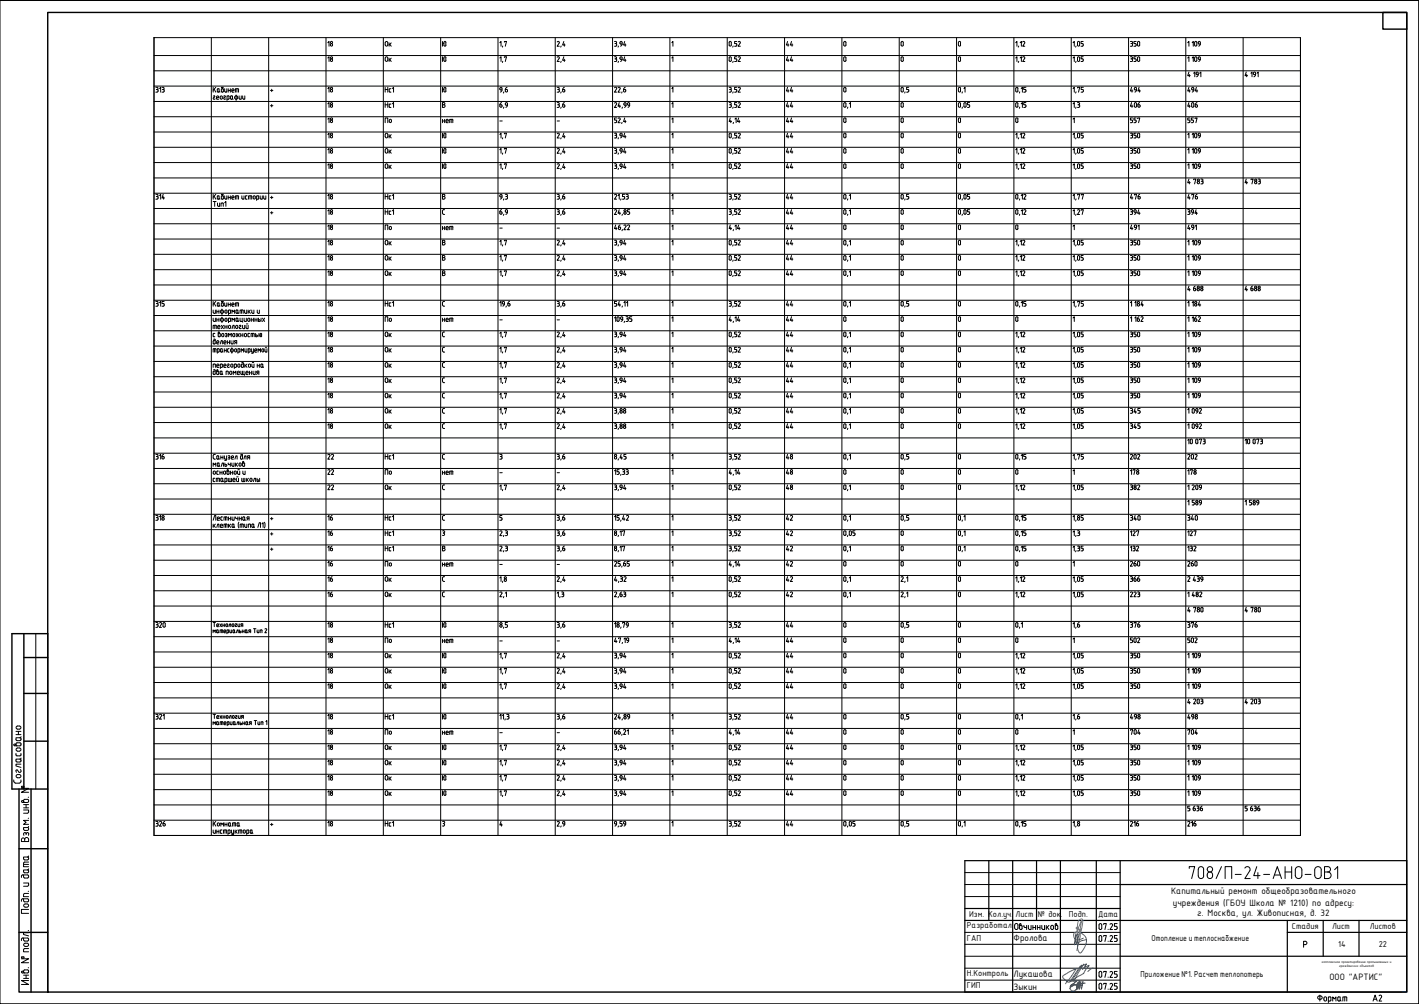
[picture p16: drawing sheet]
<svg xmlns="http://www.w3.org/2000/svg" width="594mm" height="420mm" viewBox="0 0 594 420" stroke-linecap="round" stroke-linejoin="round" font-family="sans-serif">
<defs><g id="words">
<text font-size="8.8" x="496.7" y="369">708/П-24-АНО-ОВ1</text>
<g font-size="5.7">
<text x="207.1" y="40.2">9,6</text>
<text x="232.1" y="40.2">3,6</text>
<text x="232.1" y="46.6">3,6</text>
<text x="207.1" y="85">9,3</text>
<text x="232.1" y="85">3,6</text>
<text x="232.1" y="91.4">3,6</text>
<text x="232.1" y="129.8">3,6</text>
<text x="232.1" y="193.7">3,6</text>
<text x="232.1" y="219.4">3,6</text>
<text x="183.4" y="225.8">З</text>
<text x="232.1" y="225.8">3,6</text>
<text x="232.1" y="232.1">3,6</text>
<text x="232.1" y="264.2">3,6</text>
<text x="232.1" y="302.7">3,6</text>
<text x="183.4" y="347.5">З</text>
</g>
<g font-size="5.3">
<text x="328.1" y="39.9">44</text>
<text x="472" y="39.9">494</text>
<text x="496" y="39.9">494</text>
<text x="328.1" y="46.2">44</text>
<text x="472" y="46.2">406</text>
<text x="496" y="46.2">406</text>
<text x="160.2" y="52.6">По</text>
<text x="328.1" y="52.6">44</text>
<text x="472" y="52.6">557</text>
<text x="496" y="52.6">557</text>
<text x="472" y="58.9">350</text>
<text x="63.9" y="84.7">314</text>
<text x="328.1" y="84.7">44</text>
<text x="472" y="84.7">476</text>
<text x="496" y="84.7">476</text>
<text x="328.1" y="91">44</text>
<text x="472" y="91">394</text>
<text x="496" y="91">394</text>
<text x="160.2" y="97.4">По</text>
<text x="328.1" y="97.4">44</text>
<text x="160.2" y="103.7">Ок</text>
<text x="328.1" y="103.7">44</text>
<text x="472" y="103.7">350</text>
<text x="328.1" y="129.5">44</text>
<text x="160.2" y="135.8">По</text>
<text x="328.1" y="135.8">44</text>
<text x="160.2" y="142.2">Ок</text>
<text x="328.1" y="142.2">44</text>
<text x="472" y="142.2">350</text>
<text x="160.2" y="148.5">Ок</text>
<text x="328.1" y="148.5">44</text>
<text x="472" y="148.5">350</text>
<text x="160.2" y="167.9">Ок</text>
<text x="328.1" y="167.9">44</text>
<text x="472" y="167.9">350</text>
<text x="160.2" y="174.3">Ок</text>
<text x="328.1" y="174.3">44</text>
<text x="472" y="174.3">345</text>
<text x="160.2" y="180.6">Ок</text>
<text x="328.1" y="180.6">44</text>
<text x="472" y="180.6">345</text>
<text x="63.9" y="193.3">316</text>
<text x="135.8" y="193.3">22</text>
<text x="328.1" y="193.3">48</text>
<text x="472" y="193.3">202</text>
<text x="496" y="193.3">202</text>
<text x="136.2" y="219.1">16</text>
<text x="328.1" y="219.1">42</text>
<text x="472" y="219.1">340</text>
<text x="496" y="219.1">340</text>
<text x="136.2" y="225.4">16</text>
<text x="328.1" y="225.4">42</text>
<text x="136.2" y="231.8">16</text>
<text x="328.1" y="231.8">42</text>
<text x="136.2" y="238.1">16</text>
<text x="160.2" y="238.1">По</text>
<text x="328.1" y="238.1">42</text>
<text x="472" y="238.1">260</text>
<text x="496" y="238.1">260</text>
<text x="136.2" y="244.5">16</text>
<text x="328.1" y="244.5">42</text>
<text x="472" y="244.5">366</text>
<text x="63.9" y="263.9">320</text>
<text x="328.1" y="263.9">44</text>
<text x="472" y="263.9">376</text>
<text x="496" y="263.9">376</text>
<text x="160.2" y="270.2">По</text>
<text x="328.1" y="270.2">44</text>
<text x="472" y="270.2">502</text>
<text x="496" y="270.2">502</text>
<text x="160.2" y="276.6">Ок</text>
<text x="328.1" y="276.6">44</text>
<text x="472" y="276.6">350</text>
<text x="160.2" y="282.9">Ок</text>
<text x="328.1" y="282.9">44</text>
<text x="472" y="282.9">350</text>
<text x="328.1" y="302.3">44</text>
<text x="472" y="302.3">498</text>
<text x="496" y="302.3">498</text>
<text x="160.2" y="308.7">По</text>
<text x="328.1" y="308.7">44</text>
<text x="472" y="308.7">704</text>
<text x="496" y="308.7">704</text>
<text x="160.2" y="315">Ок</text>
<text x="328.1" y="315">44</text>
<text x="472" y="315">350</text>
<text x="160.2" y="321.4">Ок</text>
<text x="328.1" y="321.4">44</text>
<text x="472" y="321.4">350</text>
<text x="160.2" y="327.7">Ок</text>
<text x="328.1" y="327.7">44</text>
<text x="472" y="327.7">350</text>
<text x="63.9" y="347.1">326</text>
<text x="87.8" y="347.1">Комната</text>
<text x="328.1" y="347.1">44</text>
<text x="472" y="347.1">216</text>
<text x="496" y="347.1">216</text>
</g>
<g font-size="4.9">
<text x="136.2" y="20.5">18</text>
<text x="160.2" y="20.5">Ок</text>
<text x="328.1" y="20.5">44</text>
<text x="472" y="20.5">350</text>
<text x="140.1" y="26.8" transform="rotate(-90 140.1 26.8)">18</text>
<text x="160.2" y="26.8">Ок</text>
<text x="328.1" y="26.8">44</text>
<text x="472" y="26.8">350</text>
<text x="140.1" y="39.9" transform="rotate(-90 140.1 39.9)">18</text>
<text x="140.1" y="46.2" transform="rotate(-90 140.1 46.2)">18</text>
<text x="140.1" y="52.6" transform="rotate(-90 140.1 52.6)">18</text>
<text x="140.1" y="58.9" transform="rotate(-90 140.1 58.9)">18</text>
<text x="160.2" y="58.9">Ок</text>
<text x="328.1" y="58.9">44</text>
<text x="140.1" y="65.3" transform="rotate(-90 140.1 65.3)">18</text>
<text x="160.2" y="65.3">Ок</text>
<text x="328.1" y="65.3">44</text>
<text x="472" y="65.3">350</text>
<text x="136.2" y="71.6">18</text>
<text x="160.2" y="71.6">Ок</text>
<text x="328.1" y="71.6">44</text>
<text x="472" y="71.6">350</text>
<text x="87.8" y="87.5">Тип1</text>
<text x="140.1" y="84.7" transform="rotate(-90 140.1 84.7)">18</text>
<text x="140.1" y="91" transform="rotate(-90 140.1 91)">18</text>
<text x="140.1" y="97.4" transform="rotate(-90 140.1 97.4)">18</text>
<text x="140.1" y="103.7" transform="rotate(-90 140.1 103.7)">18</text>
<text x="136.2" y="110.1">18</text>
<text x="160.2" y="110.1">Ок</text>
<text x="328.1" y="110.1">44</text>
<text x="472" y="110.1">350</text>
<text x="140.1" y="116.4" transform="rotate(-90 140.1 116.4)">18</text>
<text x="160.2" y="116.4">Ок</text>
<text x="328.1" y="116.4">44</text>
<text x="472" y="116.4">350</text>
<text x="140.1" y="129.5" transform="rotate(-90 140.1 129.5)">18</text>
<text x="140.1" y="135.8" transform="rotate(-90 140.1 135.8)">18</text>
<text x="140.1" y="142.2" transform="rotate(-90 140.1 142.2)">18</text>
<text x="140.1" y="148.5" transform="rotate(-90 140.1 148.5)">18</text>
<text x="136.2" y="154.9">18</text>
<text x="160.2" y="154.9">Ок</text>
<text x="328.1" y="154.9">44</text>
<text x="472" y="154.9">350</text>
<text x="136.2" y="161.2">18</text>
<text x="160.2" y="161.2">Ок</text>
<text x="328.1" y="161.2">44</text>
<text x="472" y="161.2">350</text>
<text x="140.1" y="167.9" transform="rotate(-90 140.1 167.9)">18</text>
<text x="140.1" y="174.3" transform="rotate(-90 140.1 174.3)">18</text>
<text x="140.1" y="180.6" transform="rotate(-90 140.1 180.6)">18</text>
<text x="160.2" y="193.3">Нс1</text>
<text x="135.8" y="199.7">22</text>
<text x="160.2" y="199.7">По</text>
<text x="328.1" y="199.7">48</text>
<text x="472" y="199.7">178</text>
<text x="496" y="199.7">178</text>
<text x="135.8" y="206">22</text>
<text x="160.2" y="206">Ок</text>
<text x="328.1" y="206">48</text>
<text x="472" y="206">382</text>
<text x="160.2" y="244.5">Ок</text>
<text x="136.2" y="250.8">16</text>
<text x="160.2" y="250.8">Ок</text>
<text x="328.1" y="250.8">42</text>
<text x="472" y="250.8">223</text>
<text x="140.1" y="263.9" transform="rotate(-90 140.1 263.9)">18</text>
<text x="140.1" y="270.2" transform="rotate(-90 140.1 270.2)">18</text>
<text x="140.1" y="276.6" transform="rotate(-90 140.1 276.6)">18</text>
<text x="140.1" y="282.9" transform="rotate(-90 140.1 282.9)">18</text>
<text x="136.2" y="289.3">18</text>
<text x="160.2" y="289.3">Ок</text>
<text x="328.1" y="289.3">44</text>
<text x="472" y="289.3">350</text>
<text x="140.1" y="302.3" transform="rotate(-90 140.1 302.3)">18</text>
<text x="140.1" y="308.7" transform="rotate(-90 140.1 308.7)">18</text>
<text x="140.1" y="315" transform="rotate(-90 140.1 315)">18</text>
<text x="140.1" y="321.4" transform="rotate(-90 140.1 321.4)">18</text>
<text x="140.1" y="327.7" transform="rotate(-90 140.1 327.7)">18</text>
<text x="136.2" y="334.1">18</text>
<text x="160.2" y="334.1">Ок</text>
<text x="328.1" y="334.1">44</text>
<text x="472" y="334.1">350</text>
<text x="496" y="340.4">5 636</text>
<text x="520" y="340.4">5 636</text>
<text x="140.1" y="347.1" transform="rotate(-90 140.1 347.1)">18</text>
<text x="87.8" y="350.3">инструктора</text>
</g>
<g font-size="4.4">
<text x="184.1" y="52.6">нет</text>
<text x="184.1" y="97.4">нет</text>
<text x="184.1" y="135.8">нет</text>
<text x="184.1" y="199.7">нет</text>
<text x="184.1" y="238.1">нет</text>
<text x="184.1" y="270.2">нет</text>
<text x="184.1" y="308.7">нет</text>
</g>
<g font-size="4.2">
<text x="490.3" y="374.3">Капитальный ремонт общеобразовательного</text>
<text x="491" y="379">учреждения (ГБОУ Школа № 1210) по адресу:</text>
<text x="501.3" y="383.5">г. Москва, ул. Живописная, д. 32</text>
<text x="424.3" y="394">Фролова</text>
<text x="424.3" y="408.9">Лукашова</text>
<text x="556.6" y="410">ООО &quot;АРТИС&quot;</text>
<text x="424.3" y="414.4">Зыкин</text>
</g>
<g font-size="3.9">
<text x="405.8" y="383.9">Изм. Кол.уч.</text>
<text x="425.2" y="383.9">Лист</text>
<text x="434.4" y="383.9">№ док.</text>
<text x="447.5" y="383.9">Подп.</text>
<text x="459.7" y="383.9">Дата</text>
<text x="404.8" y="388.5">Разработал</text>
<text x="540.9" y="388.9">Стадия</text>
<text x="557.7" y="388.9">Лист</text>
<text x="573.4" y="388.9">Листов</text>
<text x="404.8" y="393.7">ГАП</text>
<text x="560.2" y="396.4">14</text>
<text x="577.2" y="396.4">22</text>
<text x="404.8" y="413.6">ГИП</text>
<text x="404.8" y="408.6">Н.Контроль</text>
</g>
<g font-size="3.5">
<text x="112.2" y="231.4">+</text>
<text x="482" y="393.7">Отопление и теплоснабжение</text>
<text x="477.5" y="408.8">Приложение №1. Расчет теплопотерь</text>
</g>
<g font-size="2.6">
<text x="208.1" y="51.9">-</text>
<text x="232.1" y="51.9">-</text>
<text x="208.1" y="96.7">-</text>
<text x="232.1" y="96.7">-</text>
<text x="208.1" y="135.1">-</text>
<text x="232.1" y="135.1">-</text>
<text x="208.1" y="199">-</text>
<text x="232.1" y="199">-</text>
<text x="208.1" y="237.4">-</text>
<text x="232.1" y="237.4">-</text>
<text x="208.1" y="269.5">-</text>
<text x="232.1" y="269.5">-</text>
<text x="208.1" y="308">-</text>
<text x="232.1" y="308">-</text>
</g>
<g font-size="1.6">
<text x="553.4" y="403">комплексное проектирование промышленных и</text>
<text x="560.7" y="404.7">гражданских объектов</text>
</g>
</g></defs>
<g fill="none" stroke="#000" stroke-width=".42">
<path d="M64.5 15.7h479.9v333.9h-479.9zM64.5 15.7v90.6M88.5 15.7v90.6M112.5 15.7v90.6M136.5 15.7v90.6M160.5 15.7v90.6M184.5 15.7v90.6M185.3 18.2h.5M185.3 17.4v1.9M186.6 17.7v1.3M186.7 17.7l-.2-.3-.6 .1-.1 1.5 .5 .3 .4-.4M208.5 15.7v90.6"/>
<path d="M209.3 17.9l.5-.5v1.9M210.5 19.3l-.2 .4M211.2 17.7v-.3h.8l-.5 1.9M232.5 15.7v90.6M233.3 17.6l.4-.3 .5 .4-.9 1.6h.8M234.9 19.3l-.2 .4M236.1 17.4l-.6 1.4h1.1M236.3 18.3v1M256.5 15.7v90.6M257.3 17.4h.4M257.4 18.2l.8 .3M257.7 17.3l.4 .5-.4 .4"/>
<path d="M258.1 18.5v.5M258.2 18.9l-.2 .4h-.7M259 19.3l-.3 .4M260.5 18.4l-.7 .9M260.5 17.8l-.2-.4a.55 .55 0 0 0-.7 .3 .55 .55 0 0 0 .3 .7l.5 .1v-.7M261.5 17.4l-.4 1.4h1M261.7 18.3v1M280.5 15.7v90.6M281.3 17.9l.4-.5v1.9M304.5 15.7v90.6M305.3 17.5l.4-.2 .4 .2-.2 1.7-.6-.1zM307 19.3l-.3 .4"/>
<path d="M308.4 18.6l-.1 .7h-.7M308.4 17.4h-.8v.8l.7 .1 .2 .3M309 17.6l.4-.3 .6 .4-1 1.6h1M328.5 15.7v90.6M352.5 15.7v90.6M353.3 17.5l.4-.2 .4 .2-.2 1.7-.6-.1zM376.5 15.7v90.6M377.2 17.8v1.1M377.3 17.8l.4-.5 .5 .5-.1 1.3-.6 .1-.2-.3M400.5 15.7v90.6M401.3 17.5l.4-.2 .4 .2-.2 1.7-.6-.1zM424.5 15.7v90.6"/>
<path d="M425.2 17.9l.5-.5v1.9M426.5 19.3l-.2 .4M427.1 17.9l.5-.5v1.9M428.1 17.6l.4-.3 .5 .4-.8 1.6h.8M448.5 15.7v90.6M449.2 17.9l.5-.5v1.9M450.5 19.3l-.2 .4M451.2 17.5l.3-.2 .4 .2-.1 1.7-.6-.1zM453.2 18.2l.3 .4M453.5 18.6l-.2 .7h-.7M453.5 17.4h-.9v.8h.5M472.5 15.7v90.6"/>
<path d="M496.4 15.7v90.6M497.2 17.9l.6-.5v1.9M499.1 17.9l.5-.5v1.9M500.1 17.8v1.1M500.2 17.8l.4-.5 .5 .5-.1 1.3-.6 .1-.2-.3M501.7 17.5l.4-.2 .4 .2v1l-.8-.3zM502.5 18.4l-.7 .9M520.4 15.7v90.6M544.4 15.7v90.6M64.5 23.2h479.9M64.5 29.6h479.9M64.5 36h479.9"/>
<path d="M65.2 36.5l.9 .3v.4l-.4 .2M65.4 37.5h.5M65.9 37.4l.3 .3M66.2 37.8l-.2 .7-.8 .1M66.8 37l.5-.5v2.1M67.8 36.5l.8 .3v.4l-.3 .2M68 37.5l.7 .2M68.7 37.8v.3M68.7 38.1l-.1 .4-.8 .1M89.2 36.5v2.1M89.7 37.3l.6 1.3M90.3 36.5l-1.1 1.3"/>
<path d="M91.7 38.2v-1.1l-.6 .1-.1 1.2 .4 .2 .4-.4 .3 .3M93.5 37.5v.7M93.6 36.5h-.9l.6 .7M93.6 37.4l-.8-.2-.1 1 .5 .4 .4-.4M94.1 37.1v1.2l.4 .2M95 37.1v1.5h-.6M95.5 37.8h.9M95.5 37.1v1.5M96.4 37.1v1.5M97.1 37.8h.9l-.1-.5-.4-.2-.4 .2v1M97.1 38.3l.9 .3M98.8 39.8v2.2"/>
<path d="M99.2 37.1v1.5M99.6 37.1h-1v1.5M99.6 37.1l.3 .3M99.9 37.5v1.1M113.2 37.8h1.1M113.7 37.3v1.1M161.2 37.5h1.1M161.2 36.5v2.1M162.3 36.5v2.1M163.7 37.1l-.8 .3 .1 1 .7 .2M164.3 37l.5-.5v2.1M185.3 37.5h.5"/>
<path d="M185.3 23.7v2M185.3 36.5v2.1M185.3 24.6h.5M185.8 24.1l.1 1.4 .6 .2 .2-.4M185.9 24.1l.4-.4 .4 .4M186.6 24.1v1.3M186.6 37v1.1M186.7 36.9l-.2-.3-.6 .1-.1 1.4 .5 .4 .4-.4M209.3 24.3l.5-.6v2M210.5 25.7l-.2 .5M211.2 24v-.3h.8l-.5 2M233.3 24l.4-.3 .5 .4-.9 1.6h.8"/>
<path d="M234.9 25.7l-.2 .5M236.1 23.7l-.6 1.5h1.1M236.3 24.8v.9M257.3 23.7l.8 .3v.4l-.4 .2M257.3 36.7l.6-.2 .3 .7M257.4 24.6l.8 .3M258.1 37.2l-.8 1.4h.8M258.1 24.9v.5M258.2 25.3l-.2 .4h-.7M258.8 36.7l.6-.2 .2 .7M259 25.7l-.3 .5M259.6 37.2l-.9 1.4h.9"/>
<path d="M260.4 38.4l-.1 .5M260.5 24.8l-.7 .9M260.5 24.2l-.2-.4a.55 .55 0 0 0-.7 .4 .55 .55 0 0 0 .3 .6h.5v-.6M261.1 37.5l.5-.1a.52 .52 0 0 1 .3 .8 .52 .52 0 0 1-.8 .1zM261.5 23.7l-.4 1.5h1M261.7 24.8v.9M261.8 36.5l-.7 .9M281.3 24.3l.4-.6v2M281.3 37l.4-.5v2.1M305.3 36.5l.8 .3v.4l-.4 .2M305.3 24l.4-.3 .4 .3-.2 1.7-.6-.2zM305.4 37.5h.6l.2 .6-.9 .5"/>
<path d="M307 25.7l-.3 .5M307 38.4l-.3 .5M308.4 25l-.1 .7h-.7M308.4 23.7h-.8v.9h.7l.2 .4M308.4 36.5h-.8v1h.7l.2 .6-.2 .4-.7 .1M309 24l.4-.3 .6 .4-1 1.6h1M309 36.7l.7-.2 .2 .7M309.9 37.2l-.9 1.4h1M353.2 37l.1 1.3 .4 .2 .4-.2 .1-1.3M353.3 37l.4-.5 .5 .5M353.3 24l.4-.3 .4 .3-.2 1.7-.6-.2zM377.2 24.2v1.1"/>
<path d="M377.2 37v1.1M377.3 24.2l.4-.5 .5 .5-.1 1.3-.6 .2-.2-.4M377.3 37l.4-.5 .5 .5M378.2 37l-.1 1.3-.6 .2-.2-.4M378.9 38.4l-.1 .5M380.4 36.5h-.8v1h.7l.1 .3-.1 .7-.7 .1M401.2 37l.1 1.3 .4 .2 .5-.4-.1-1.1M401.3 37l.4-.5 .5 .5M401.3 24l.4-.3 .4 .3-.2 1.7-.6-.2zM402.9 38.4l-.1 .5M403.6 37l.4-.5v2.1M425.2 24.3l.5-.6v2"/>
<path d="M425.2 37l.1 1.3 .6 .2 .3-.4M425.3 37l.4-.5 .5 .5M426.1 37v1.1M426.5 25.7l-.2 .5M426.9 38.4l-.1 .5M427.1 24.3l.5-.6v2M427.5 37l.5-.5v2.1M428.1 24l.4-.3 .5 .4-.8 1.6h.8M429.5 36.5h-.9v1h.7l.2 .3-.2 .7-.7 .1M449.2 24.3l.5-.6v2M449.2 37l.5-.5v2.1M450.5 25.7l-.2 .5"/>
<path d="M450.5 38.4l-.2 .5M451.1 36.8v-.3h.9l-.5 2.1M451.2 24l.3-.3 .4 .3-.1 1.7-.6-.2zM452.6 38.6h.5M453.2 24.6l.3 .4M453.5 25l-.2 .7h-.7M453.5 23.7h-.9v.9h.5M453.6 36.5h-1v1l.9 .1v.7l-.3 .2M497.2 24.3l.6-.6v2M497.8 30.1l-.6 1.6h1.1M497.9 31.2v.9M499.1 24.3l.5-.6v2"/>
<path d="M499.7 30.6l.5-.5v2M500.1 24.2v1.1M500.2 24.2l.4-.5 .5 .5-.1 1.3-.6 .2-.2-.4M500.8 30.4l.4-.3 .4 .3v.8l-.8-.1zM501.6 31.2l-.6 .9M501.7 24l.4-.3 .4 .3v.8l-.8-.1zM502.2 30.6l.6-.5v2M502.5 24.8l-.7 .9M521.8 30.1l-.5 1.6h1M521.9 31.2v.9M523.7 30.6l.5-.5v2M524.7 30.6v.3"/>
<path d="M524.8 30.6l.2-.4h.4l.3 1M524.8 30.9l.1 .3h.8M525.7 31.2l-.7 .9M526.2 30.6l.6-.5v2M64.5 42.5h479.9M64.5 48.9h479.9M64.5 55.2h479.9M89.3 40.2l.4-.1 .2 .5M89.9 40.6l-.5 .3a.43 .43 0 0 0 .1 .6 .43 .43 0 0 0 .6-.1M90.6 40.9h1l-.1-.5-.4-.3-.4 .3-.1 .9 .3 .2M90.9 41.5h.7M92.4 40.2h.5l.2 .4-.1 .7-.4 .2-.4-.4z"/>
<path d="M93.6 40.2l.5-.1 .2 .5M94.3 40.6l-.5 .3a.43 .43 0 0 0 .1 .6 .43 .43 0 0 0 .6-.1M95.9 40.4v.8M95.9 41.2l-.9 .3M95.9 40.4l-.1-.3h-.8v1.9M96.6 40.2l.7-.1-.1 1.4-.6-.1zM97.3 41.2l.3 .3M98.2 40.7v.3M98.3 41l.5 .5M98.3 40.7l.5-.6 .5 .1 .2 .5M98.8 41.5h.2M99.5 41l-.5 .5"/>
<path d="M99.5 40.7v.3M100.1 40.1l.1 1.2 .3 .2h.5v-1.4M101.6 40.1l.1 1.2 .3 .2h.5v-1.4M113.2 44.2h1.1M113.7 43.7v1M161.2 42.9v2.1M161.2 43.9h1.1M162.3 42.9v2.1M163.7 43.6l-.8 .2 .1 1 .7 .2M164.3 43.4l.5-.5v2.1M185.3 43.9h.5M185.3 55.8v1.9"/>
<path d="M185.3 56.6h.5M185.8 43.8l.4-.2v-.5l-.9-.2v2.1h.5M185.8 43.9l.6 .5-.6 .5M186.6 56.1v1.3M186.7 56.1l-.2-.3-.6 .1-.1 1.5 .5 .3 .4-.4M209.3 56.3l.5-.5v1.9M209.3 44.5l.2 .4a.54 .54 0 0 0 .7-.4 .54 .54 0 0 0-.4-.7l-.5 .1v.6M210 42.9l-.7 .9M210.5 57.7l-.2 .4M210.9 44.8l-.2 .5M211.2 56v-.2h.8l-.5 1.9M211.5 43.4v.3"/>
<path d="M211.6 43.4l.4-.5 .5 .5M211.6 43.7l.2 .3h.7M212.5 44l-.7 .9M212.5 43.4v.6M233.3 56l.4-.3 .5 .4-.9 1.6h.8M234.9 57.7l-.2 .4M236.1 55.8l-.6 1.4h1.1M236.3 56.7v1M257.3 51.4h.5M257.3 55.8h.4M257.3 43.2l.4-.3 .5 .5-.9 1.6h.8M257.4 56.6l.8 .3"/>
<path d="M257.7 55.7l.4 .5-.4 .4M258.1 49.4h-.8v.8l.7 .1 .2 .3M258.1 50.6v.3M258.1 56.9v.5M258.2 50.9l-.4 .4M258.2 57.3l-.2 .4h-.7M258.8 49.6l.6-.2 .2 .6M259 57.7l-.3 .4M259.2 42.9l-.5 1.6h1.1M259.5 43.9v1.1M259.6 50l-.9 1.4h.9M260.4 51.2l-.1 .5"/>
<path d="M260.5 56.8l-.7 .9M260.5 56.2l-.2-.4h-.5l-.2 .9 .8 .2v-.7M260.6 44.8l-.2 .5M261.2 43.4l.2 .6h.7M261.2 43.4l.5-.5 .4 .5M261.5 49.4l-.4 1.4h1M261.5 55.8l-.4 1.4h1M261.7 50.3v1.1M261.7 56.7v1M262.1 43.4v.6M262.1 44l-.7 .9M262.7 43.4l.5-.5 .4 .5"/>
<path d="M262.7 43.4l.4 .6M263.1 44h.5M263.6 44l-.7 .9M263.6 43.4v.6M281.3 43.4l.4-.5v2.1M281.3 49.8l.4-.4v2M281.3 56.3l.4-.5v1.9M305.3 42.9l.8 .2v.5l-.4 .2M305.3 45h.4M305.3 55.9l.4-.2 .4 .2-.2 1.7-.6-.1zM305.4 43.9l.8 .1-.1 .7-.3 .2M305.7 49.4l-.4 1.4h1"/>
<path d="M305.9 50.3v1.1M307 44.8l-.3 .5M307 57.7l-.3 .4M307.1 51.2l-.2 .5M307.6 45h.5M307.7 49.8l.5-.4v2M308.4 42.9h-.8v1l.8 .1v.7l-.3 .2M308.4 55.8h-.8v.8h.7l.2 .7-.2 .4h-.7M309 43.2l.4-.3 .6 .5-1 1.6h1M309 56l.4-.3 .6 .4-1 1.6h1M309.2 49.4l-.5 1.4h1.1M309.5 50.3v1.1"/>
<path d="M353.2 43.4l.1 1.3 .4 .2 .4-.2 .1-1.3M353.2 49.8l.1 1.3 .4 .2 .4-.2 .1-1.3M353.3 43.4l.4-.5 .5 .5M353.3 49.8l.4-.5 .5 .5M353.3 55.9l.4-.2 .4 .2-.2 1.7-.6-.1zM355 44.8l-.2 .5M355.6 43.4l.5-.5v2.1M377.2 43.4v1.1M377.2 49.8v1.1M377.2 56.2v1.1M377.3 43.4l.4-.5 .5 .5M377.3 49.8l.4-.5 .5 .5"/>
<path d="M377.3 56.2l.4-.5 .5 .5-.1 1.3-.6 .1-.2-.3M378.2 43.4l-.1 1.3-.6 .2-.2-.4M378.2 49.8l-.1 1.3-.6 .1-.2-.3M401.2 43.4l.1 1.3 .4 .2 .5-.4-.1-1.1M401.2 49.8l.1 1.3 .4 .2 .5-.4-.1-1.1M401.3 43.4l.4-.5 .5 .5M401.3 49.8l.4-.5 .5 .5M401.3 55.9l.4-.2 .4 .2-.2 1.7-.6-.1zM402.9 44.8l-.1 .5M403.6 43.4v1.3l.4 .2 .4-.2 .1-1.3M403.6 43.4l.4-.5 .5 .5M405 45h.6"/>
<path d="M405.9 42.9h-.9v1h.8l.2 .3M405.9 44.2v.3M406 44.5l-.4 .4M425.2 43.4l.1 1.3 .6 .2 .3-.4M425.2 49.8l.1 1.3 .6 .1 .3-.3M425.2 56.3l.5-.5v1.9M425.3 43.4l.4-.5 .5 .5M425.3 49.8l.4-.5 .5 .5M426.1 43.4v1.1M426.1 49.8v1.1M426.5 57.7l-.2 .4M426.9 44.8l-.1 .5"/>
<path d="M427.1 56.3l.5-.5v1.9M427.5 43.4l.5-.5v2.1M428.1 56l.4-.3 .5 .4-.8 1.6h.8M428.6 45h.5M429.5 42.9h-.9v1l.9 .1v.7l-.4 .2M449.2 43.4l.5-.5v2.1M449.2 49.8l.5-.4v2M449.2 56.3l.5-.5v1.9M450.5 44.8l-.2 .5M450.5 57.7l-.2 .4M451.1 42.9l.8 .2v.5l-.4 .2M451.1 45h.5"/>
<path d="M451.2 55.9l.3-.2 .4 .2-.1 1.7-.6-.1zM451.3 43.9l.7 .2M452 44.2v.3M452 44.5l-.4 .4M453.2 56.6l.3 .2v.7l-.9 .2M453.5 55.8h-.9v.8h.5M497.2 56.3l.6-.5v1.9M499.1 56.3l.5-.5v1.9M500.1 56.2v1.1M500.2 56.2l.4-.5 .5 .5-.1 1.3-.6 .1-.2-.3M501.7 55.9l.4-.2 .4 .2v1l-.8-.2zM502.5 56.8l-.7 .9"/>
<path d="M64.5 61.6h479.9M64.5 68h479.9M64.5 74.5h479.9M185.3 62.1v2M185.3 68.5v2M185.3 63h.5M185.3 69.4h.5M186.6 62.5v1.3M186.6 69v1.1M186.7 62.5l-.2-.3-.6 .1-.1 1.5 .5 .3 .4-.4M186.7 68.9l-.2-.3-.6 .1-.1 1.4 .5 .4 .4-.4M209.3 62.7l.5-.6v2"/>
<path d="M209.3 69l.5-.5v2M210.5 64.1l-.2 .5M210.5 70.4l-.2 .6M211.2 62.4v-.3h.8l-.5 2M211.2 68.8v-.3h.8l-.5 2M233.3 62.4l.4-.3 .5 .4-.9 1.6h.8M233.3 68.8l.4-.3 .5 .4-.9 1.6h.8M234.9 64.1l-.2 .5M234.9 70.4l-.2 .6M236.1 62.1l-.6 1.5h1.1M236.1 68.5l-.6 1.6h1.1M236.3 63.2v.9"/>
<path d="M236.3 69.6v.9M257.3 62.1l.8 .3v.4l-.4 .2M257.3 68.5l.8 .3v.4l-.4 .2M257.4 63l.8 .3M257.4 69.4l.8 .3M258.1 63.3v.5M258.1 69.7v.4M258.2 63.7l-.2 .4h-.7M258.2 70.1l-.2 .4h-.7M259 64.1l-.3 .5M259 70.4l-.3 .6M260.5 63.2l-.7 .9"/>
<path d="M260.5 69.6l-.7 .9M260.5 62.6l-.2-.4a.55 .55 0 0 0-.7 .4 .55 .55 0 0 0 .3 .6h.5v-.6M260.5 69l-.2-.4a.55 .55 0 0 0-.7 .4 .55 .55 0 0 0 .3 .6h.5v-.6M261.5 62.1l-.4 1.5h1M261.5 68.5l-.4 1.6h1M261.7 63.2v.9M261.7 69.6v.9M281.3 62.7l.4-.6v2M281.3 69l.4-.5v2M305.3 62.4l.4-.3 .4 .3-.2 1.7-.6-.2zM305.3 68.8l.4-.3 .4 .3-.2 1.7-.6-.2zM307 64.1l-.3 .5"/>
<path d="M307 70.4l-.3 .6M308.4 62.1h-.8v.9h.7l.2 .7-.2 .4h-.7M308.4 68.5h-.8v.9l.7 .1 .2 .6-.2 .4h-.7M309 62.4l.4-.3 .6 .4-1 1.6h1M309 68.8l.4-.3 .6 .4-1 1.6h1M353.3 62.4l.4-.3 .4 .3-.2 1.7-.6-.2zM353.3 68.8l.4-.3 .4 .3-.2 1.7-.6-.2zM377.2 62.6v1.1M377.2 69v1.1M377.3 62.6l.4-.5 .5 .5-.1 1.3-.6 .2-.2-.4M377.3 69l.4-.5 .5 .5-.1 1.3-.6 .2-.2-.4M401.3 62.4l.4-.3 .4 .3-.2 1.7-.6-.2z"/>
<path d="M401.3 68.8l.4-.3 .4 .3-.2 1.7-.6-.2zM425.2 62.7l.5-.6v2M425.2 69l.5-.5v2M426.5 64.1l-.2 .5M426.5 70.4l-.2 .6M427.1 62.7l.5-.6v2M427.1 69l.5-.5v2M428.1 62.4l.4-.3 .5 .4-.8 1.6h.8M428.1 68.8l.4-.3 .5 .4-.8 1.6h.8M449.2 62.7l.5-.6v2M449.2 69l.5-.5v2M450.5 64.1l-.2 .5"/>
<path d="M450.5 70.4l-.2 .6M451.2 62.4l.3-.3 .4 .3-.1 1.7-.6-.2zM451.2 68.8l.3-.3 .4 .3-.1 1.7-.6-.2zM453.2 63l.3 .2v.7l-.9 .2M453.2 69.4l.3 .2v.7l-.9 .2M453.5 62.1h-.9v.9h.5M453.5 68.5h-.9v.9h.5M497.2 62.7l.6-.6v2M497.2 69l.6-.5v2M497.8 74.9l-.6 1.6h1.1M497.9 75.9v1.1M499.1 62.7l.5-.6v2"/>
<path d="M499.1 69l.5-.5v2M499.7 75.2v-.3h.9l-.5 2.1M500.1 62.6v1.1M500.1 69v1.1M500.2 62.6l.4-.5 .5 .5-.1 1.3-.6 .2-.2-.4M500.2 69l.4-.5 .5 .5-.1 1.3-.6 .2-.2-.4M501.7 62.4l.4-.3 .4 .3v.8l-.8-.1zM501.7 68.8l.4-.3 .4 .3v.8l-.8-.1zM502.5 63.2l-.7 .9M502.5 69.6l-.7 .9M502.8 74.9h.4M502.9 75.9h.4"/>
<path d="M503.2 74.9l.4 .5-.4 .4M503.4 75.8l.3 .3M503.6 76.2l-.1 .7-.7 .1M521.8 74.9l-.5 1.6h1M521.9 75.9v1.1M523.7 75.2v-.3h.9l-.5 2.1M525.2 76.3v.2M525.3 76.3a.46 .46 0 0 1 .7-.3 .46 .46 0 0 1 0 .7 .46 .46 0 0 1-.7-.2M526.8 74.9l.8 .3v.4l-.4 .2M526.9 75.9h.4M527.4 75.8l.3 .3M527.6 76.2l-.2 .7-.6 .1"/>
<path d="M64.5 80.9h479.9M64.5 87.2h479.9M64.5 93.6h479.9M89.2 81.3v2.1M90.3 81.3l-1.1 1.3M93.6 81.3h-.9l.6 .7M97.1 82.4l.4-.5 .5 .5v.2h-.9M97.1 83.1l.9 .3M99.2 82v1.4M99.6 82h-1v1.4M99.6 81.9l.3 .3M99.9 82.3v1.1"/>
<path d="M101.3 82v1.1l.9 .3v-1.4M102.7 83l.4 .4M103 83.4h.5M103 82h.5M103.1 81.9l-.3 .2-.1 1M104.1 83.4v-1.4l1-.1 .3 .3v1.2M104.7 82v1.4M106 82.4v.5M106 82.4l.4-.5 .5 .5-.2 .9h-.5l-.2-.4M108.3 83.1v-1l-.9-.1v1.9M108.3 83l-.9 .4M108.9 82l.1 1.1 .3 .2"/>
<path d="M109.8 82v1.4h-.5M110.4 82l.1 1.1 .3 .2M111.3 82v1.4h-.5M113.2 82.6h1.1M113.2 89h1.1M113.7 82.1v1M113.7 88.6v.9M161.2 81.3v2.1M161.2 87.8v1.9M161.2 82.3h1.1M161.2 88.6h1.1M162.3 81.3v2.1"/>
<path d="M162.3 87.8v1.9M162.9 83l.8 .4M162.9 89.4l.8 .3M163.7 82l-.7 .1-.1 1M163.7 88.3l-.7 .2-.1 1M164.3 81.8l.5-.5v2.1M164.3 88.2l.5-.4v1.9M185.3 89.2l.2 .4 .6 .1M185.8 82.2l.4-.2v-.5l-.9-.2v2.1h.5l.5-.4v-.5l-1-.2M186.1 87.8l-.7 .2-.1 1.2M209.3 89.3l.2 .3a.54 .54 0 0 0 .7-.3 .54 .54 0 0 0-.4-.7h-.5v.7M210 87.7l-.7 .9"/>
<path d="M210.9 89.7l-.2 .4M211.5 88.2v.3M211.6 88.2l.4-.5 .5 .5M211.6 88.5l.2 .3 .7 .1M212.5 88.8l-.7 .9M212.5 88.2v.7M257.3 81.6l.4-.3 .5 .5-.9 1.6h.8M257.3 88l.6-.2 .3 .6M257.8 94.1l-.5 1.5h1M257.9 95.1v1M258.1 88.4l-.8 1.3h.8M258.7 81.8l.5-.5v2.1"/>
<path d="M258.9 95l.2 1h.5l.2-.6M258.9 95h.8l.1 .4M259.2 87.8l-.5 1.4h1.1M259.5 88.7v1M259.6 94.1l-.7 .9M260 83.2l-.2 .5M260.6 89.7l-.2 .4M260.6 96.1l-.2 .5M261.2 82.2l.3 .4M261.2 94.4l.4-.3 .5 .4-.9 1.6h.9M261.5 81.3h-.9v1h.6M261.5 82.6v.3"/>
<path d="M261.5 82.9l-.2 .4-.7 .1M262.1 81.3h.5M262.3 82.3h.4M262.6 81.3l.4 .5-.4 .4M262.7 94.4l.4-.3 .5 .4-.9 1.6h.9M262.7 82.2l.4 .3-.1 .6-.9 .3M263.6 87.8h-.9v.8l.7 .1 .2 .3-.2 .6-.7 .1M281.3 81.8l.4-.5v2.1M281.3 88.2l.4-.4v1.9M281.3 94.7l.4-.6v2M305.3 81.3l.8 .2v.5l-.4 .2M305.3 87.8l.8 .1v.5l-.4 .2"/>
<path d="M305.4 88.6h.6l.2 .7-.9 .4M305.4 82.3h.5M305.7 94.1l-.4 1.5h1M305.9 82.2l.3 .3-.1 .6-.8 .3M305.9 95.1v1M307 83.2l-.3 .5M307 89.7l-.3 .4M307.1 96.1l-.2 .5M307.7 94.7l.5-.6v2M308.1 82.2l.3 .2v.7l-.8 .3M308.4 81.3h-.8v1h.5M308.4 87.8h-.8v.8l.7 .1 .2 .6-.2 .3-.7 .1"/>
<path d="M309 81.6l.4-.3 .6 .5-1 1.6h1M309 88l.7-.2 .2 .6M309.2 94.1l-.5 1.5h1.1M309.5 95.1v1M309.9 88.4l-.9 1.3h1M353.2 88.2l.1 1.3 .4 .2 .4-.2 .1-1.3M353.2 94.6l.1 1.3 .4 .2 .4-.2 .1-1.3M353.3 88.2l.4-.5 .5 .5M353.3 94.6l.4-.5 .5 .5M353.3 81.5l.4-.2 .4 .2-.2 1.8-.6-.2zM355 83.2l-.2 .5M355 89.7l-.2 .4"/>
<path d="M355.6 81.8l.5-.5v2.1M355.6 88.2l.5-.4v1.9M377.2 81.8v1.1M377.2 88.2v1.1M377.2 94.6v1.1M377.3 81.8l.4-.5 .5 .5-.1 1.3-.6 .2-.2-.4M377.3 88.2l.4-.5 .5 .5M377.3 94.6l.4-.5 .5 .5M378.2 88.2l-.1 1.3-.6 .1-.2-.3M378.2 94.6l-.1 1.3-.6 .1-.2-.3M378.9 83.2l-.1 .5M380.1 82.2l.3 .2v.7l-.8 .3"/>
<path d="M380.4 81.3h-.8v1h.5M401.2 88.2l.1 1.3 .4 .2 .5-.4-.1-1.1M401.2 94.6l.1 1.3 .4 .2 .5-.4-.1-1.1M401.3 88.2l.4-.5 .5 .5M401.3 94.6l.4-.5 .5 .5M401.3 81.5l.4-.2 .4 .2-.2 1.8-.6-.2zM402.9 83.2l-.1 .5M402.9 89.7l-.1 .4M403.6 88.2v1.3l.4 .2 .4-.2 .1-1.3M403.6 88.2l.4-.5 .5 .5M403.6 81.5l.4-.2 .4 .2-.2 1.8-.6-.2zM405.6 82.2l.4 .4"/>
<path d="M405.9 81.3h-.9v1h.6M405.9 87.8h-.9v.8l.8 .1 .2 .3M405.9 82.6v.3M405.9 89v.3M406 82.9l-.2 .4-.8 .1M406 89.3l-.2 .3-.8 .1M425.2 88.2l.1 1.3 .6 .1 .3-.3M425.2 94.6l.1 1.3 .6 .1 .3-.3M425.3 88.2l.4-.5 .5 .5M425.3 94.6l.4-.5 .5 .5M426.1 81.8v1.1M426.1 88.2v1.1"/>
<path d="M426.1 94.6v1.1M426.2 81.8l-.5-.5-.5 .5 .1 1.3 .6 .2 .3-.4M426.9 83.2l-.1 .5M426.9 89.7l-.1 .4M427.5 81.8l.5-.5v2.1M427.5 88.2l.5-.4v1.9M428.6 81.6l.4-.3 .5 .5-.9 1.6h.9M428.6 88l.6-.2 .3 .6M429.4 88.4l-.8 1.3h.9M449.2 81.8l.5-.5v2.1M449.2 88.2l.5-.4v1.9M449.2 94.7l.5-.6v2"/>
<path d="M450.5 83.2l-.2 .5M450.5 89.7l-.2 .4M451.1 88l.7-.2 .2 .6M451.1 81.7v-.4h.9l-.5 2.1M452 88.4l-.9 1.3h.9M452.6 88.1v-.3h1l-.5 1.9M452.7 81.7v-.4h.9l-.5 2.1M473.8 94.1l-.6 1.5h1.1M473.9 95.1v1M474.9 94.6l.2 .6 .7 .1M474.9 94.6l.5-.5 .4 .5M475.8 94.6v.7"/>
<path d="M475.8 95.2l-.7 .9M476.4 94.7l.5-.6v2M497.8 94.1l-.6 1.5h1.1M497.9 95.1v1M498.9 94.6l.4-.5 .5 .5M498.9 94.6l.4 .7h.5v-.7M499.8 95.2l-.7 .9M500.4 94.7l.5-.6v2M64.5 100h479.9M64.5 106.4h479.9v243.2h-479.9zM64.5 112.9h479.9M64.5 119.3h479.9"/>
<path d="M88.5 106.4v243.2M112.5 106.4v243.2M136.5 106.4v243.2M160.5 106.4v243.2M184.5 106.4v243.2M185.3 101.4h.5M185.3 107.8h.5M185.8 101.4l.4-.2v-.4l-.9-.3v2h.5M185.8 101.4l.6 .6-.6 .5M185.8 107.8l.4-.2v-.4l-.9-.3v2h.5M185.8 107.8l.6 .6-.6 .5M185.8 114.2l.4-.2v-.5l-.9-.2v2.1h.5l.5-.3v-.6l-1-.2"/>
<path d="M208.5 106.4v243.2M209.3 101l.5-.5v2M209.3 107.4l.5-.5v2M209.3 113.8l.5-.5v2.1M210.5 102.4l-.2 .6M210.5 108.8l-.2 .5M210.5 115.2l-.2 .5M211.2 100.8v-.3h.8l-.5 2M211.2 107.2v-.3h.8l-.5 2M211.2 113.6v-.3h.8l-.5 2.1M232.5 106.4v243.2M233.3 100.8l.4-.3 .5 .4-.9 1.6h.8"/>
<path d="M233.3 107.2l.4-.3 .5 .4-.9 1.6h.8M233.3 113.5l.4-.2 .5 .4-.9 1.7h.8M234.9 102.4l-.2 .6M234.9 108.8l-.2 .5M234.9 115.2l-.2 .5M236.1 100.5l-.6 1.5h1.1M236.1 106.9l-.6 1.6h1.1M236.1 113.3l-.6 1.6h1.1M236.3 101.6v.9M236.3 108v.9M236.3 114.3v1.1M256.5 106.4v243.2"/>
<path d="M257.3 100.5l.8 .3v.4l-.4 .2M257.3 106.9l.8 .3v.4l-.4 .2M257.3 113.3l.8 .2v.5l-.4 .2M257.4 101.4l.8 .3M257.4 107.8l.8 .3M257.4 114.3h.5M257.9 114.2l.3 .3M258.1 101.7v.5M258.1 108.2v.3M258.1 114.6v.3M258.2 102.1l-.2 .4h-.7M258.2 108.5l-.2 .4h-.7"/>
<path d="M258.2 114.9l-.2 .4-.7 .1M259 102.4l-.3 .6M259 108.8l-.3 .5M259 115.2l-.3 .5M260.5 101.6l-.7 .9M260.5 108l-.7 .9M260.5 114.4l-.7 .9M260.5 101l-.2-.4a.55 .55 0 0 0-.7 .4 .55 .55 0 0 0 .3 .6h.5v-.6M260.5 107.4l-.2-.4a.55 .55 0 0 0-.7 .4 .55 .55 0 0 0 .3 .6h.5v-.6M260.5 113.8l-.2-.4a.55 .55 0 0 0-.7 .3 .55 .55 0 0 0 .3 .7h.5v-.6M261.5 100.5l-.4 1.5h1M261.5 106.9l-.4 1.6h1"/>
<path d="M261.5 113.3l-.4 1.6h1M261.7 101.6v.9M261.7 108v.9M261.7 114.3v1.1M280.5 106.4v243.2M281.3 101l.4-.5v2M281.3 107.4l.4-.5v2M281.3 113.8l.4-.5v2.1M304.5 106.4v243.2M305.3 102.1l.4 .4 .5-.4M305.3 102.1v-1.3l.4-.3 .4 .3 .1 1.3M305.3 108.5l.4 .4 .5-.4"/>
<path d="M305.3 108.5v-1.3l.4-.3 .4 .3 .1 1.3M305.3 113.5l.4-.2 .4 .2-.2 1.8-.6-.2zM307 102.4l-.3 .6M307 108.8l-.3 .5M307 115.2l-.3 .5M308.1 114.2l.3 .2v.7l-.8 .3M308.4 100.5h-.8v.9l.7 .1 .2 .6-.2 .4h-.7M308.4 106.9h-.8v.9l.7 .1 .2 .6-.2 .4h-.7M308.4 113.3h-.8v1h.5M309 100.8l.4-.3 .6 .4-1 1.6h1M309 107.2l.4-.3 .6 .4-1 1.6h1M309 113.5l.4-.2 .6 .4-1 1.7h1"/>
<path d="M328.5 106.4v243.2M352.5 106.4v243.2M353.2 102.1l.1-1.3 .4-.3 .4 .3 .1 1.3M353.2 108.5l.1-1.3 .4-.3 .4 .3 .1 1.3M353.3 102.1l.4 .4 .5-.4M353.3 108.5l.4 .4 .5-.4M353.3 113.5l.4-.2 .4 .2-.2 1.8-.6-.2zM355 102.4l-.2 .6M355 108.8l-.2 .5M355 115.2l-.2 .5M355.6 101l.5-.5v2M355.6 107.4l.5-.5v2"/>
<path d="M355.6 113.8l.5-.5v2.1M376.5 106.4v243.2M377.2 101v1.1M377.2 107.4v1.1M377.2 113.8v1.1M377.3 102.1l.4 .4 .5-.4M377.3 101l.2-.4 .6 .2 .1 1.3M377.3 108.5l.4 .4 .5-.4M377.3 107.4l.2-.4 .6 .2 .1 1.3M377.3 113.8l.4-.5 .5 .5-.1 1.3-.6 .2-.2-.4M400.5 106.4v243.2M401.2 102.1l.1-1.3 .4-.3 .5 .5-.1 1.1"/>
<path d="M401.2 108.5l.1-1.3 .4-.3 .5 .5-.1 1.1M401.3 102.1l.4 .4 .5-.4M401.3 108.5l.4 .4 .5-.4M401.3 113.5l.4-.2 .4 .2-.2 1.8-.6-.2zM424.5 106.4v243.2M425.2 101l.5-.5v2M425.2 107.4l.5-.5v2M425.2 113.8l.5-.5v2.1M426.5 102.4l-.2 .6M426.5 108.8l-.2 .5M426.5 115.2l-.2 .5M427.1 101l.5-.5v2"/>
<path d="M427.1 107.4l.5-.5v2M427.1 113.8l.5-.5v2.1M428.1 100.8l.4-.3 .5 .4-.8 1.6h.8M428.1 107.2l.4-.3 .5 .4-.8 1.6h.8M428.1 113.5l.4-.2 .5 .4-.8 1.7h.8M448.5 106.4v243.2M449.2 101l.5-.5v2M449.2 107.4l.5-.5v2M449.2 113.8l.5-.5v2.1M450.5 102.4l-.2 .6M450.5 108.8l-.2 .5M450.5 115.2l-.2 .5"/>
<path d="M451.1 102.1l.4 .4 .5-.4M451.1 102.1l.1-1.3 .3-.3 .4 .3 .1 1.3M451.1 108.5l.4 .4 .5-.4M451.1 108.5l.1-1.3 .3-.3 .4 .3 .1 1.3M451.2 113.5l.3-.2 .4 .2-.1 1.8-.6-.2zM453.2 101.4l.3 .2v.7l-.9 .2M453.2 107.8l.3 .2v.7l-.9 .2M453.2 114.2l.3 .2v.7l-.9 .3M453.5 100.5h-.9v.9h.5M453.5 106.9h-.9v.9h.5M453.5 113.3h-.9v1h.5M472.5 106.4v243.2"/>
<path d="M496.4 106.4v243.2M497.2 101l.6-.5v2M497.2 107.4l.6-.5v2M497.2 113.8l.6-.5v2.1M497.8 119.8l-.6 1.4h1.1M499.1 101l.5-.5v2M499.1 107.4l.5-.5v2M499.1 113.8l.5-.5v2.1M500.1 101v1.1M500.1 107.4v1.1M500.1 113.8v1.1M500.2 102.1l.4 .4 .5-.4"/>
<path d="M500.2 101l.2-.4 .6 .2 .1 1.3M500.2 108.5l.4 .4 .5-.4M500.2 107.4l.2-.4 .6 .2 .1 1.3M500.2 113.8l.4-.5 .5 .5-.1 1.3-.6 .2-.2-.4M500.4 119.7l-.7 .9M501.7 100.8l.4-.3 .4 .3v.8l-.8-.1zM501.7 107.2l.4-.3 .4 .3v.8l-.8-.1zM501.7 113.5l.4-.2 .4 .2v.9l-.8-.2zM502.5 101.6l-.7 .9M502.5 108l-.7 .9M502.5 114.4l-.7 .9M520.4 106.4v243.2"/>
<path d="M521.8 119.8l-.5 1.4h1M524.4 119.7l-.7 .9M64.5 125.6h479.9M64.5 132h479.9M64.5 138.4h479.9M65.2 126.2l.9 .1v.5l-.4 .2M65.4 127h.5M65.9 127l.3 .3M66.2 127.7l-.2 .4h-.8M66.2 127.3v.5M66.8 126.7l.5-.5v1.9M68.4 127l.3 .4"/>
<path d="M68.7 126.2h-.9v.8h.6M68.7 127.4v.4M68.7 127.7l-.1 .4h-.8M89.2 129.8l.1 1.1 .9 .2v-1.3M89.2 133.1l.1 1.2 .4 .2h.5v-1.4M89.2 126.2v1.9M89.5 139.5h.5M89.6 139.5l-.3 .1-.1 1M89.7 127l.6 1.1M89.9 136.1v1.4M90.3 136.1h-1.1v1.4M90.3 136.1l.3 .3"/>
<path d="M90.3 126.2l-1.1 1.1M90.6 136.4v1.1M90.8 130.4h.9M90.8 129.8v1.3M90.8 133.1v1.4M90.8 133.9h.9M91.1 136.8h1l-.1-.4-.4-.3-.4 .3-.1 .9M91.2 137.3l.9 .2M91.4 139.8l.7-.3 .1 1.1M91.7 129.8v1.3M91.7 133.1v1.4M91.7 127.8v-1.1h-.6l-.1 1.3 .4 .1 .4-.3 .3 .3"/>
<path d="M91.7 139.4l-.2 .2M91.8 139.4v-.4h-.3l-.1 1.6M92.2 130.3v.3M92.2 133.7v.3M92.3 130.3a.65 .65 0 0 1 1-.4 .65 .65 0 0 1 0 1.1 .65 .65 0 0 1-1-.4M92.3 133.7a.65 .65 0 0 1 1-.4 .65 .65 0 0 1 0 1.1 .65 .65 0 0 1-1-.4M92.7 136.1l.9 1.4M92.8 140l.1 .7 .4 .2 .4-.2v-.7M92.8 140l.5-.5 .4 .5M92.9 129.3v2.4M92.9 132.8v2.2M93.5 127v.8"/>
<path d="M93.6 126.2h-.9l.6 .6M93.6 127l-.8-.3-.1 1.1 .5 .3 .4-.3M93.6 136.1l-.9 1.4M94.1 127.7l.4 .4M94.1 126.7v1.1M94.1 130.7l.2-.8 .3-.2 .4 .2v.8M94.1 136.1v1.4M94.1 136.8h.9M94.2 130.7l.4 .4 .5-.4M94.4 133.2h.5l.2 .4-.1 .7-.4 .2-.5-.4zM94.8 139.5l.3 .4-.3 .4M94.8 139.5l-.5 .1"/>
<path d="M95 126.7v1.4h-.6M95 136.1v1.4M95.5 126.7v1.4M95.5 127.4h.9M95.7 137.1v-.7l.4-.3 .4 .3 .1 .7M95.7 137.1l.4 .4 .5-.4M95.7 131.1h.5M95.7 134.5h.5M96.2 129.8h-.5v1.9M96.2 133.1h-.5v1.9M96.2 129.7l.4 .3M96.2 133.1l.4 .3"/>
<path d="M96.4 126.7v1.4M96.5 130v.9M96.5 133.4v.8M96.6 130.8l-.4 .3M96.6 134.2l-.4 .3M97.1 127.4h.9l-.1-.4-.4-.3-.4 .3v.9M97.1 127.9l.9 .2M97.1 131.1v-1.3l.6 .6 .5-.6v1.3M97.1 134.5v-1.4l.6 .8 .5-.8v1.4M97.2 137.5l.3-1.4h.5v1.4M97.4 140l.3 .9h.4l.2-.4M97.5 140l.4-.5 .4 .5"/>
<path d="M98.3 140v.5M98.6 136.6v.5M98.7 136.6l.2-.4h.4l.3 .9M98.7 137.1l.4 .4 .5-.4M98.8 130l.2 1.1 .7-.3M98.8 134.2v-.9l.3-.2h.5v1.1M98.8 134.2l.3 .3 .6-.3 .2 .3M98.9 139.5l.4 .8-.4 .6M99.1 129.8h.5v1.1M99.1 129.7l-.3 .3M99.2 126.7v1.4M99.6 126.7h-1v1.4"/>
<path d="M99.6 139.5v1.4M99.6 126.7l.3 .3M99.6 130.8l.3 .3M99.9 127v1.1M100.2 139.5l-.4 .8 .4 .6M100.5 134.2l.2 .3h.9v.3M100.5 133.1v1.1M100.6 136.1l-.4 .2M100.6 136.1l.3 .3-.6 .5a.43 .43 0 0 0 .1 .6 .43 .43 0 0 0 .6-.1M100.8 139.5v1.4M101.1 129.8v1.3M101.4 133.1v1.4"/>
<path d="M101.5 129.8h-1v1.3M101.5 129.7l.4 .3M101.6 136.1v1.2l.4 .2h.4v-1.4M101.7 139.5v1.4M101.8 130v1.1M102.2 133.1v1.1M102.2 134.1l.4 .4M102.3 140l.5-.5 .4 .5M102.3 140l.1 .7 .4 .2 .3-.2 .1-.7M102.4 129.8l.1 1.1 .8 .2v-1.3M103 136.1l.1 1.2 .3 .2h.5v-1.4M103.1 133.1v1.4h-.5"/>
<path d="M103.2 135.6h.6M103.9 129.8v1.3M103.9 133.2h.5l.2 .4-.1 .7-.3 .2-.5-.4zM104.2 130.3l.6 .8M104.5 139.5l-.7 .1v1M104.8 129.8l-.9 .8M105.2 133.9h.9M105.2 133.1v1.4M105.4 129.8l.1 1.1 .8 .2v-1.3M105.7 139.5v1.4M106.1 133.1v1.4M106.7 133.9h.9"/>
<path d="M106.7 133.1v1.4M107 139.5v1.4l.8-.2-.2-.4h-.6M107.6 133.1v1.4M107.7 129.8l.1 1.1 .8 .2v-1.3M108.2 133.1v1.4h.4M108.2 133.9h.4M108.4 139.5v1.4M108.6 133.8l.4 .4-.4 .3M109.3 133.1v1.4M109.5 139.8v.8M109.6 139.8l-.2-.3-.4 .1-.1 1M109.9 133.1l.9 1.4"/>
<path d="M110.8 133.1l-.9 1.4M161.2 127h1.1M161.2 126.2v1.9M162.3 126.2v1.9M163.7 126.7l-.8 .3 .1 1 .7 .1M164.3 126.7l.5-.5v1.9M186.1 126.2l-.7 .2-.1 1.2 .8 .5M186.1 138.9l-.7 .3-.1 1.3 .2 .4h.6M209.3 126.7l.5-.5v1.9M209.3 139.4l.5-.5v2M210.7 127.2a.54 .54 0 0 1-.4-.7 .54 .54 0 0 1 .7-.3l.2 1.1h-.5M211.2 139.2v-.3h.8l-.5 2"/>
<path d="M211.2 127.2l-.7 .9M212 128.1l-.2 .4M213.1 127h-.5v.7M213.2 127a.51 .51 0 0 1 .3 .7 .51 .51 0 0 1-.8 .2l-.1-.2M213.3 126.1l-.7 .9M233.3 139.2l.6-.3 .3 .7M234.1 139.6l-.8 1.3h.8M236.1 138.9l-.6 1.6h1.1M236.3 140v.9M257.3 133.1l.5-.6v2M257.3 138.9l.8 .3v.4l-.4 .2M257.4 139.8l.8 .3"/>
<path d="M257.8 127l.4 .4M258.1 126.2h-.8v.8h.5M258.1 127.4v.4M258.2 127.7l-.2 .4h-.7M258.4 132.8l.4-.3 .3 .3-.1 1.7-.6-.2zM259.2 126.2l-.5 1.4h1.1M259.5 127.1v1M259.8 133.3l.4 .3M259.8 133v.3M259.8 133l.3-.4 .6 .2v.8h-.6M260.5 139.4l-.2-.4a.55 .55 0 0 0-.7 .4 .55 .55 0 0 0 .3 .6h.5v-.6M260.6 128.1l-.2 .4"/>
<path d="M260.7 133.6l-.7 .9M261.2 126.7l.5-.5v1.9M261.5 134.5l-.2 .5M261.5 138.9l-.4 1.6h1M261.7 140v.9M262.1 132.5h.5M262.3 126.7l.5-.5v1.9M262.3 133.4h.4M262.6 132.5l.4 .5-.4 .4M262.7 133.4l.4 .3-.1 .6-.9 .2M263.6 134.5h.5M264.2 133.4l.3 .4"/>
<path d="M264.5 132.5h-.9v.9h.6M264.5 133.8v.4M264.5 134.1l-.4 .4M281.3 126.7l.4-.5v1.9M281.3 133.1l.4-.6v2M281.3 139.4l.4-.5v2M305.3 126.2l.8 .1v.5l-.4 .2M305.3 139.2l.4-.3 .4 .3-.2 1.7-.6-.2zM305.4 127h.5M305.7 132.5l-.4 1.5h1M305.9 127l.3 .3M305.9 133.6v.9"/>
<path d="M306.2 127.7l-.2 .4h-.7M306.2 127.3v.5M307 128.1l-.3 .4M307.1 134.5l-.2 .5M307.7 133.1l.5-.6v2M308.1 127l.3 .2v.6M308.4 126.2h-.8v.8h.5M308.4 138.9h-.8v.9l.7 .1 .2 .3M308.5 127.7l-.2 .4h-.7M309 126.4l.4-.3 .6 .4-1 1.6h1M309 139.2l.7-.3 .2 .7M309.2 132.5l-.5 1.5h1.1"/>
<path d="M309.5 133.6v.9M309.9 139.6l-.9 1.3h1M353.3 126.3l.4-.2 .4 .2-.2 1.7-.6-.1zM353.3 132.8l.4-.3 .4 .3-.2 1.7-.6-.2zM353.3 139.2l.4-.3 .4 .3-.2 1.7-.6-.2zM355 128.1l-.2 .4M355.6 126.7l.5-.5v1.9M355.6 139.4l.5-.5v2M377.2 126.6v1.1M377.2 133v1.1M377.2 139.4v1.1M377.3 126.6l.4-.5 .5 .5-.1 1.3-.6 .1-.2-.3"/>
<path d="M377.3 133l.4-.5 .5 .5-.1 1.3-.6 .2-.2-.4M377.3 139.4l.4-.5 .5 .5-.1 1.3-.6 .2-.2-.4M378.9 128.1l-.1 .4M380.1 127l.3 .2v.6M380.4 127.7l-.1 .4h-.7M380.4 126.2h-.8v.8h.5M401.3 126.3l.4-.2 .4 .2-.2 1.7-.6-.1zM401.3 132.8l.4-.3 .4 .3-.2 1.7-.6-.2zM401.3 139.2l.4-.3 .4 .3-.2 1.7-.6-.2zM425.2 139.4l.5-.5v2M426.1 126.6v1.1M426.1 133v1.1"/>
<path d="M426.2 126.6l-.5-.5-.5 .5 .1 1.3 .6 .1 .3-.3M426.2 133l-.5-.5-.5 .5 .1 1.3 .6 .2 .3-.4M426.9 128.1l-.1 .4M427.1 139.4l.5-.5v2M427.5 126.7l.5-.5v1.9M428.1 139.2l.7-.3 .2 .7M429 139.6l-.8 1.3h.8M429.2 127l.3 .8M429.5 127.7l-.2 .4h-.7M429.5 126.2h-.9v.8h.5M449.2 126.7l.5-.5v1.9M449.2 133.1l.5-.6v2"/>
<path d="M449.2 139.4l.5-.5v2M450.5 128.1l-.2 .4M451.1 126.4v-.2h.9l-.5 1.9M451.2 139.2l.3-.3 .4 .3-.1 1.7-.6-.2zM452.6 128.1h.5M453.2 139.8l.3 .4M453.2 127l.4 .8M453.5 138.9h-.9v.9h.5M453.6 127.7l-.4 .4M453.6 126.2h-1v.8h.6M473.2 126.7l.6-.5v1.9M473.2 133.1l.6-.6v2"/>
<path d="M475.1 126.7l.5-.5v1.9M475.1 133.1l.5-.6v2M476.1 133.4h.6M476.7 133.4a.56 .56 0 0 1 .4 .7 .56 .56 0 0 1-.7 .4l-.3-1.1M476.9 132.5l-.7 .9M477.7 132.8l.4-.3 .5 .4-1 1.6h.9M478.2 126.2l-.6 1.4h1.1M478.3 127.1v1M497.2 126.7l.6-.5v1.9M497.2 133.1l.6-.6v2M497.2 139.4l.6-.5v2M497.9 120.7v1.1"/>
<path d="M499.1 126.7l.5-.5v1.9M499.1 133.1l.5-.6v2M499.1 139.4l.5-.5v2M500.1 127.5v.2M500.1 139.4v1.1M500.2 127.5a.45 .45 0 0 1 .7-.3 .45 .45 0 0 1 0 .7 .45 .45 0 0 1-.7-.2M500.2 139.4l.4-.5 .5 .5-.1 1.3-.6 .2-.2-.4M500.3 120.6a.52 .52 0 0 1 .2 .8 .52 .52 0 0 1-.7 .1l-.1-.8h.6M500.7 133.4h-.6v.7M500.7 133.4a.56 .56 0 0 1 .4 .7 .56 .56 0 0 1-.7 .4l-.2-.4M500.9 132.5l-.7 .9M501.2 121.1v.2"/>
<path d="M501.2 121.1l.1-.3a.46 .46 0 0 1 .7 0 .46 .46 0 0 1-.1 .7 .46 .46 0 0 1-.7-.2M501.7 132.8l.4-.3 .5 .4-1 1.6h.9M501.7 139.2l.4-.3 .4 .3v.8l-.8-.1zM502.2 126.2l-.6 1.4h1.1M502.3 127.1v1M521.9 120.7v1.1M524.3 120.7h-.6l.2 .9h.5l.2-.6M524.3 120.6l.3 .4M526.1 121.1v.2M526.1 121.1a.46 .46 0 0 0-.7-.3 .46 .46 0 0 0 0 .7 .46 .46 0 0 0 .7-.2M64.5 144.8h479.9M64.5 151.3h479.9"/>
<path d="M64.5 157.6h479.9M89.2 140.6l.4 .3M89.2 142.8l.1 1 .3 .1M89.2 147.4v-1.5l1.2 .2v1.3M89.2 156.4l.4 .3M89.4 141.9l.7 .3v1.6l-.6 .1M89.4 154.7l.7 .1v1.6M89.5 140.9h.5M89.5 142.5h.6M89.5 155.3h.6M89.5 156.8h.3M89.6 142.5l-.4 .3"/>
<path d="M89.6 155.3l-.3 .2-.1 .9M89.8 145.9v1.5M89.9 152.4h-.7v1.4M89.9 152.3l.3 .3M90.1 156.4l-.3 .3M90.2 152.7v1.1M90.7 143.3h.9l-.2-.7-.6 .2-.1 .9 .9 .2M90.7 156.4l.3 .3M90.7 155.6l.8-.2 .1 1M90.8 153h.9l-.1-.5-.4-.2-.4 .2v1M90.8 153.5l.9 .3M91 147.4l.7-.2-.1-1.2-.6-.1v1.9"/>
<path d="M91 156.8h.3M91.1 155.2l-.3 .2M91.1 155.2v-.5l-.3 .1-.1 1.6M91.4 140.6l.3 .3 .5-.3M91.6 156.4l-.3 .3M92.2 156.4l.3 .3M92.2 143.9l.4-1.4h.5v1.4M92.5 155.3h.5v1.1M92.5 156.8h.2M92.5 146l.5-.1 .1 1.3-.3 .2-.5-.4zM92.5 155.3l-.3 .2v.9M92.8 152.4h-.6v1.8"/>
<path d="M92.8 152.3l.3 .3M93 156.4l.3 .3M93 156.4l-.3 .3M93.1 152.7v.8M93.1 147l.3 .3M93.1 153.4l-.9 .4M93.7 143.3h.9l-.2-.7-.6 .2-.1 .9 .9 .2M93.7 153h.9v-.5l-.4-.2-.4 .2-.1 1M93.7 153.5l.9 .3M93.9 146.6h.8M93.9 145.9v1.5M94.3 140.8l.5 .1"/>
<path d="M94.5 140.3h.2M94.7 156.8v-1.5l.8 .2v1.3M94.7 145.9v1.5M94.8 140.2l.3 .4-.3 .3M95.2 143.3h.9M95.2 142.5v1.4M95.3 153.1a.43 .43 0 0 0 .1 .7 .43 .43 0 0 0 .6-.2M95.7 152.3l-.5 .2M95.7 152.4l.1 .4M95.7 140.9v-1.4l.6 .8 .5-.8v1.4M95.8 152.8l-.5 .4M95.9 145.9l-.6 .3v1l.6 .2"/>
<path d="M96.1 142.5v1.4M96.4 155.4h.5l.2 .4-.1 .7-.4 .2-.5-.4zM96.5 146.8l.1-.6 .6-.3 .4 .3 .1 .6M96.5 146.8l.7 .6 .5-.6M96.6 153.3l.5 .4 .4-.4M96.7 142.5v1.1M97.1 145.5v2.3M97.5 152.8v.5M97.5 152.8l-.2-.4h-.4l-.3 .9M97.6 142.5v1.4h-.7l-.2-.4M97.7 156.8v-1.5l.5 .7 .6-.7v1.5M98.1 153.8h.5"/>
<path d="M98.3 146.4v.7l.4 .2 .3-.2 .1-.7M98.3 146.4l.4-.5 .4 .5M98.5 142.5h.6v1.4M98.5 143.3h.6M98.5 142.5l-.3 .4 .3 .3M98.6 143.3l-.4 .6M98.6 152.4h-.5v1.8M98.7 152.3l.3 .3M99 152.7l-.1 .9-.2 .2M99.3 140.3h.5M99.4 155.8v.7M99.4 155.8l.4-.5 .5 .5-.1 .2h-.8"/>
<path d="M99.4 156.5l.2 .2M99.6 153.3v-.8l.4-.2 .4 .2 .1 .8M99.6 153.3l.4 .4 .5-.4M99.6 147.4l.8-.2-.1-1.2-.7-.1v1.9M99.6 156.8h.6M100.8 140.3h.9M100.8 156.4l.4 .3M100.8 155.3v1.1M101 147.4v-1.5l.5 .7 .5-.7v1.5M101.1 156.8h1.3v.3M101.2 151.7l.7 .2-.1 1.8-.7-.1-.1-.9M101.3 152.4h.6"/>
<path d="M101.4 152.3l-.4 .3M101.5 155.3v1.5M102.2 155.3v1.5M102.5 152.4v1.4M102.5 145.9l.1 1.2 .8 .3v-1.5M102.8 153l.6 .8M103.2 156.8h.6M103.4 152.4l-.9 .8M103.8 140.6l.7 .3M103.8 155.8v.2h-.8M103.9 155.8l-.2-.4-.6 .1-.1 1 .2 .2M104 153.3l.1-.8 .4-.2 .3 .2 .1 .8"/>
<path d="M104 153.3l.5 .4 .4-.4M104.4 156h1M104.4 155.3v1.5M104.7 146.3v.7M104.7 147l-.8 .4M104.7 146.2l-.8-.3v1.9M105.1 140.9v-1.4h1l.3 .3v1.1M105.2 145.9l.4 1.4M105.4 155.3v1.5M105.5 152.4v1.1l.8 .3v-1.4M105.5 147.4h.6M105.6 151.7h.6"/>
<path d="M106 156.3l.4 .4M106 155.3v1M106.1 145.9v1.6M106.1 147.5l-.8 .3M106.6 146.4v.7M106.6 147.1l.9 .3M106.7 146.4l.4-.5 .4 .5M106.8 155.3v1.5h-.5M107.5 146.4v.2h-.9M107.7 152.4v1.4M107.7 153h.9M107.7 155.3h.7v1.5"/>
<path d="M107.7 156h.7M107.8 155.3l-.4 .4 .4 .3M107.9 156l-.5 .8M108 147.4v-1.5l.5 .7 .6-.7v1.5M108.4 140.3h.5M108.6 152.4v1.4M108.9 140.6l.3 .3 .4-.3M109.2 152.7l.1 .9 .2 .2M109.5 152.4h.5v1.1M109.5 152.3l-.3 .3M109.6 146.4v.5M109.6 146.4l.4-.5 .4 .5"/>
<path d="M110 153.4l.3 .4M110 153.4l-.5 .4M110.4 146.4l-.2 .9h-.4l-.2-.4M110.9 145.9l.1 1.2 .3 .2M111.1 145.3h.5M111.8 145.9v1.5h-.5M185.3 158.6l.1 1.3 .7 .2M186.1 145.3l-.7 .3-.1 1.3 .8 .5M186.1 151.7l-.7 .3-.1 1.2 .8 .6M186.1 158.2h-.6l-.2 .4M209.3 145.8l.5-.5v2.1M209.3 152.2l.5-.5v2.1"/>
<path d="M209.3 158.6l.5-.4v1.9M210.5 140.8l-.2 .6M210.5 147.2l-.2 .5M210.5 153.6l-.2 .5M211.2 145.6v-.3h.8l-.5 2.1M211.2 152.1v-.4h.8l-.5 2.1M211.2 158.5v-.3h.8l-.5 1.9M233.3 145.5l.4-.2 .5 .4-.9 1.7h.8M233.3 152l.4-.3 .5 .5-.9 1.6h.8M233.3 158.4l.4-.3 .5 .4-.9 1.6h.8M234.9 140.8l-.2 .6M234.9 147.2l-.2 .5"/>
<path d="M234.9 153.6l-.2 .5M236.1 145.3l-.6 1.6h1.1M236.1 151.7l-.6 1.5h1.1M236.1 158.2l-.6 1.4h1.1M236.3 146.3v1.1M236.3 152.7v1.1M236.3 159.1v1M257.3 145.3l.8 .3v.4l-.4 .2M257.3 151.7l.8 .2v.5l-.4 .2M257.3 158.2l.8 .1v.5l-.4 .2M257.4 146.3l.8 .2M257.4 152.7h.5"/>
<path d="M257.4 159h.5M257.9 152.6l.3 .3M257.9 159l.3 .3M258.1 140.1v.4M258.1 146.6v.3M258.1 153v.3M258.1 159.3v.4M258.2 140.5l-.2 .4h-.7M258.2 146.9l-.2 .4-.7 .1M258.2 153.3l-.2 .4-.7 .1M258.2 159.7l-.2 .3-.7 .1M259 140.8l-.3 .6"/>
<path d="M259 147.2l-.3 .5M259 153.6l-.3 .5M260.4 158.6v.7h-.5M260.5 140l-.7 .9M260.5 146.4l-.7 .9M260.5 152.8l-.7 .9M260.5 159.2l-.7 .9M260.5 145.8l-.2-.4a.55 .55 0 0 0-.7 .3 .55 .55 0 0 0 .3 .7h.5v-.6M260.5 152.2l-.2-.4a.55 .55 0 0 0-.7 .3 .55 .55 0 0 0 .3 .7h.5v-.6M260.5 158.6l-.2-.4a.55 .55 0 0 0-.7 .3 .55 .55 0 0 0 .3 .7M261.5 145.3l-.4 1.6h1M261.5 151.7l-.4 1.5h1"/>
<path d="M261.5 158.2l-.4 1.4h1M261.7 146.3v1.1M261.7 152.7v1.1M261.7 159.1v1M281.3 145.8l.4-.5v2.1M281.3 152.2l.4-.5v2.1M281.3 158.6l.4-.4v1.9M305.3 153.3l.4 .4 .5-.4M305.3 153.3v-1.4l.4-.2 .4 .2 .1 1.4M305.3 159.7l.4 .4 .5-.4M305.3 159.7v-1.4l.4-.2 .4 .2 .1 1.4M305.3 145.6l.4-.3 .4 .3-.2 1.7-.6-.2z"/>
<path d="M307 140.8l-.3 .6M307 147.2l-.3 .5M307 153.6l-.3 .5M308.1 152.6l.3 .2v.7l-.8 .3M308.1 159l.3 .2v.7l-.8 .2M308.4 140.2l-.1 .7h-.7M308.4 146.6l-.1 .7-.7 .1M308.4 145.3h-.8v1h.7l.2 .3M308.4 151.7h-.8v1h.5M308.4 158.2h-.8v.8h.5M309 145.5l.4-.2 .6 .4-1 1.7h1M309 152l.4-.3 .6 .5-1 1.6h1"/>
<path d="M309 158.4l.4-.3 .6 .4-1 1.6h1M353.2 153.3l.1-1.4 .4-.2 .4 .2 .1 1.4M353.2 159.7l.1-1.4 .4-.2 .4 .2 .1 1.4M353.3 153.3l.4 .4 .5-.4M353.3 159.7l.4 .4 .5-.4M353.3 145.6l.4-.3 .4 .3-.2 1.7-.6-.2zM355 140.8l-.2 .6M355 147.2l-.2 .5M355 153.6l-.2 .5M355.6 145.8l.5-.5v2.1M355.6 152.2l.5-.5v2.1M355.6 158.6l.5-.4v1.9"/>
<path d="M377.2 145.8v1.1M377.2 152.2v1.1M377.2 158.6v1.1M377.3 145.8l.4-.5 .5 .5-.1 1.3-.6 .2-.2-.4M377.3 153.3l.4 .4 .5-.4M377.3 152.2l.2-.4 .6 .1 .1 1.4M377.3 159.7l.4 .4 .5-.4M377.3 158.6l.2-.4 .6 .1 .1 1.4M401.2 153.3l.1-1.4 .4-.2 .5 .5-.1 1.1M401.2 159.7l.1-1.4 .4-.2 .5 .5-.1 1.1M401.3 153.3l.4 .4 .5-.4M401.3 159.7l.4 .4 .5-.4"/>
<path d="M401.3 145.6l.4-.3 .4 .3-.2 1.7-.6-.2zM425.2 145.8l.5-.5v2.1M425.2 152.2l.5-.5v2.1M425.2 158.6l.5-.4v1.9M426.5 140.8l-.2 .6M426.5 147.2l-.2 .5M426.5 153.6l-.2 .5M427.1 145.8l.5-.5v2.1M427.1 152.2l.5-.5v2.1M427.1 158.6l.5-.4v1.9M428.1 145.5l.4-.2 .5 .4-.8 1.7h.8M428.1 152l.4-.3 .5 .5-.8 1.6h.8"/>
<path d="M428.1 158.4l.4-.3 .5 .4-.8 1.6h.8M449.2 145.8l.5-.5v2.1M449.2 152.2l.5-.5v2.1M449.2 158.6l.5-.4v1.9M450.5 140.8l-.2 .6M450.5 147.2l-.2 .5M450.5 153.6l-.2 .5M451.1 153.3l.4 .4 .5-.4M451.1 153.3l.1-1.4 .3-.2 .4 .2 .1 1.4M451.1 159.7l.4 .4 .5-.4M451.1 159.7l.1-1.4 .3-.2 .4 .2 .1 1.4M451.2 145.6l.3-.3 .4 .3-.1 1.7-.6-.2z"/>
<path d="M453.2 146.2l.3 .4M453.2 152.6l.3 .2v.7l-.9 .3M453.2 159l.3 .2v.7l-.9 .2M453.5 140.2l-.2 .7h-.7M453.5 146.6l-.2 .7-.7 .1M453.5 145.3h-.9v1h.5M453.5 151.7h-.9v1h.5M453.5 158.2h-.9v.8h.5M497.2 145.8l.6-.5v2.1M497.2 152.2l.6-.5v2.1M497.2 158.6l.6-.4v1.9M499.1 145.8l.5-.5v2.1"/>
<path d="M499.1 152.2l.5-.5v2.1M499.1 158.6l.5-.4v1.9M500.1 145.8v1.1M500.1 152.2v1.1M500.1 158.6v1.1M500.2 145.8l.4-.5 .5 .5-.1 1.3-.6 .2-.2-.4M500.2 153.3l.4 .4 .5-.4M500.2 152.2l.2-.4 .6 .1 .1 1.4M500.2 159.7l.4 .4 .5-.4M500.2 158.6l.2-.4 .6 .1 .1 1.4M501.7 145.6l.4-.3 .4 .3v.8l-.8-.1zM501.7 151.9l.4-.2 .4 .2v.9l-.8-.2z"/>
<path d="M502 159.2a.54 .54 0 0 1-.3-.7 .54 .54 0 0 1 .6-.3l.2 1.1h-.5M502.5 140l-.7 .9M502.5 146.4l-.7 .9M502.5 152.8l-.7 .9M502.5 159.2l-.7 .9M64.5 164h479.9M64.5 170.4h479.9M64.5 176.8h479.9M186.1 164.5l-.7 .3-.1 1.2 .8 .5M186.1 170.9l-.7 .3-.1 1.2 .8 .5M186.1 177.3l-.7 .3-.1 1.3 .2 .4h.6M209.3 165.1l.5-.6v2"/>
<path d="M209.3 171.5l.5-.6v2M209.3 177.8l.5-.5v2M210.5 160.1l-.2 .4M210.5 166.5l-.2 .4M210.5 172.8l-.2 .6M210.5 179.2l-.2 .5M211.2 164.8v-.3h.8l-.5 2M211.2 171.2v-.3h.8l-.5 2M211.2 177.6v-.3h.8l-.5 2M233.3 164.8l.4-.3 .5 .4-.9 1.6h.8M233.3 171.2l.4-.3 .5 .4-.9 1.6h.8M233.3 177.6l.6-.3 .3 .7"/>
<path d="M234.1 178l-.8 1.3h.8M234.9 160.1l-.2 .4M234.9 166.5l-.2 .4M234.9 172.8l-.2 .6M234.9 179.2l-.2 .5M236.1 164.5l-.6 1.5h1.1M236.1 170.9l-.6 1.5h1.1M236.1 177.3l-.6 1.6h1.1M236.3 165.5v1M236.3 172v.9M236.3 178.4v.9M257.3 164.5l.8 .2v.5l-.4 .2"/>
<path d="M257.3 170.9l.8 .3v.4l-.4 .2M257.3 177.3l.8 .3v.4l-.4 .2M257.4 178.2l.8 .3M257.4 165.4h.5M257.4 171.8h.5M257.9 165.4l.3 .3M257.9 171.8l.3 .3M258.1 165.7v.5M258.1 172.1v.5M258.1 178.6v.3M258.2 166.1l-.2 .4h-.7M258.2 172.5l-.2 .4h-.7"/>
<path d="M258.2 178.9l-.2 .4h-.7M259 160.1l-.3 .4M259 166.5l-.3 .4M259 172.8l-.3 .6M259 179.2l-.3 .5M260.4 172.3v.2M260.4 178.7v.2M260.5 165.6l-.7 .9M260.5 165l-.2-.4h-.5l-.2 .9 .8 .2v-.7M260.5 172.3a.46 .46 0 0 0-.7-.3 .46 .46 0 0 0 0 .8 .46 .46 0 0 0 .7-.3M260.5 178.7a.46 .46 0 0 0-.7-.3 .46 .46 0 0 0 0 .8 .46 .46 0 0 0 .7-.3M261.5 164.5l-.4 1.5h1"/>
<path d="M261.7 165.5v1M281.3 165.1l.4-.6v2M281.3 171.5l.4-.6v2M281.3 177.8l.4-.5v2M305.3 171.4v1.3l.4 .2 .4-.2 .1-1.3M305.3 171.4l.4-.5 .5 .5M305.3 164.7l.4-.2 .4 .2-.2 1.7-.6-.1zM305.3 177.6l.4-.3 .4 .3-.2 1.7-.6-.2zM307 166.5l-.3 .4M307 160.1l-.3 .4M307 172.8l-.3 .6M307 179.2l-.3 .5"/>
<path d="M308.1 165.4l.3 .2v.6M308.4 164.5h-.8v.9h.5M308.4 170.9h-.8v.9l.7 .1 .1 .7M308.4 177.3h-.8v.9l.7 .1 .1 .6M308.5 166.1l-.2 .4h-.7M308.5 172.5l-.2 .4h-.7M308.5 178.9l-.2 .4h-.7M309 164.8l.4-.3 .6 .4-1 1.6h1M309 171.2l.4-.3 .6 .4-1 1.6h1M309 177.6l.7-.3 .2 .7M309.9 178l-.9 1.3h1M353.2 171.4l.1 1.3 .4 .2 .4-.2 .1-1.3"/>
<path d="M353.3 171.4l.4-.5 .5 .5M353.3 164.7l.4-.2 .4 .2-.2 1.7-.6-.1zM353.3 177.6l.4-.3 .4 .3-.2 1.7-.6-.2zM355 160.1l-.2 .4M355 166.5l-.2 .4M355 172.8l-.2 .6M355 179.2l-.2 .5M355.6 165.1l.5-.6v2M355.6 171.5l.5-.6v2M355.6 177.8l.5-.5v2M377.2 165v1.1M377.2 171.4v1.1"/>
<path d="M377.2 177.8v1.1M377.3 165l.4-.5 .5 .5-.1 1.3-.6 .1-.2-.3M377.3 171.4l.4-.5 .5 .5M377.3 177.8l.4-.5 .5 .5-.1 1.3-.6 .2-.2-.4M378.2 171.4l-.1 1.3-.6 .2-.2-.4M401.2 171.4l.1 1.3 .4 .2 .5-.4-.1-1.1M401.3 171.4l.4-.5 .5 .5M401.3 164.7l.4-.2 .4 .2-.2 1.7-.6-.1zM401.3 177.6l.4-.3 .4 .3-.2 1.7-.6-.2zM425.2 165.1l.5-.6v2M425.2 171.5l.5-.6v2M425.2 177.8l.5-.5v2"/>
<path d="M426.5 160.1l-.2 .4M426.5 166.5l-.2 .4M426.5 172.8l-.2 .6M426.5 179.2l-.2 .5M427.1 165.1l.5-.6v2M427.1 171.5l.5-.6v2M427.1 177.8l.5-.5v2M428.1 164.8l.4-.3 .5 .4-.8 1.6h.8M428.1 171.2l.4-.3 .5 .4-.8 1.6h.8M428.1 177.6l.7-.3 .2 .7M429 178l-.8 1.3h.8M449.2 165.1l.5-.6v2"/>
<path d="M449.2 171.5l.5-.6v2M449.2 177.8l.5-.5v2M450.5 160.1l-.2 .4M450.5 166.5l-.2 .4M450.5 172.8l-.2 .6M450.5 179.2l-.2 .5M451.1 171.4l.1 1.3 .3 .2 .4-.2 .1-1.3M451.1 171.4l.4-.5 .5 .5M451.2 164.7l.3-.2 .4 .2-.1 1.7-.6-.1zM451.2 177.6l.3-.3 .4 .3-.1 1.7-.6-.2zM453.2 165.4l.3 .2v.6M453.2 171.8l.3 .2v.6"/>
<path d="M453.2 178.2l.3 .2v.5M453.5 164.5h-.9v.9h.5M453.5 170.9h-.9v.9h.5M453.5 177.3h-.9v.9h.5M453.5 166.1l-.2 .4h-.7M453.5 172.5l-.2 .4h-.7M453.5 178.9l-.2 .4h-.7M497.2 165.1l.6-.6v2M497.2 171.5l.6-.6v2M497.2 177.8l.6-.5v2M499.1 165.1l.5-.6v2M499.1 171.4l.1 1.3 .4 .2 .3-.2 .1-1.3"/>
<path d="M499.1 171.4l.5-.5 .4 .5M499.2 177.6l.4-.3 .3 .3-.1 1.7-.6-.2zM500.1 165v1.1M500.2 165l.4-.5 .5 .5-.1 1.3-.6 .1-.2-.3M500.6 171.4v.3M500.6 171.4l.5-.5 .4 .5M501.5 171.4v.6h-.7l-.2-.3M501.5 177.8v.6h-.7l-.2-.3M501.5 172l-.7 .9M501.5 178.4l-.7 .9M501.5 177.8l-.2-.4h-.4l-.3 .7M501.7 164.7l.4-.2 .4 .2v1l-.8-.2z"/>
<path d="M502.1 171.2l.6-.3 .3 .7M502.1 177.6l.6-.3 .3 .7M502.5 165.6l-.7 .9M502.9 171.6l-.8 1.3h.9M502.9 178l-.8 1.3h.9M64.5 183.3h479.9M64.5 189.7h479.9M64.5 196h479.9M89.2 195.2v-1.4l.6 .6 .5-.6v1.4M89.2 197.6l.1 .7 .4 .2 .4-.2 .1-.7M89.3 197.5l.4-.4 .5 .4M89.7 192.2h.5"/>
<path d="M89.7 190.2h.5M89.8 190.1l-.5 .3-.1 1.2 .6 .5M91.1 190.8h.5v1.1M91.1 197.1h.3M91.1 190.7l-.3 .3v1l.5 .2 .3-.4M91.1 197.1l-.3 .2v.9l.6 .3M91.6 191.8l.3 .4M91.7 194.9v-1.1h-.6l-.1 1.2 .4 .2 .4-.4 .3 .4M92.1 197.1v1.4M92.1 197.8h.9M92.5 191.4h.8M92.5 190.8v1.4"/>
<path d="M92.7 195.2l.3-1.4h.6v1.4M93 197.1v1.4M93.3 190.8v1.4M93.6 197.6l.2 .8h.5l.2-.3M93.6 197.5l.4-.4 .5 .4M93.9 190.8l.1 1.2 .9 .2M94.1 192.7h.5M94.1 193.8v1.4h.5M94.1 194.4h.5M94.4 197.6v.5M94.6 194.4l.4 .4-.4 .3M94.9 190.8v1.5"/>
<path d="M94.9 192.3l-.3 .3M95.2 197.2l.3-.6-.5 .2 .1 1.6 .5 .1 .3-.3M95.3 197.1h.3M95.4 197.1l-.4 .3M95.5 190.8a.4 .4 0 0 1 .6 0 .4 .4 0 0 1-.2 .6M95.5 193.8l.2 .6h.7M95.6 197.1l.3 .3M95.7 191.4h.2M95.9 197.4v.8M95.9 191.4a.41 .41 0 0 1 .3 .6 .41 .41 0 0 1-.7 0M96.4 193.8v1.4M96.5 197.1v1.4"/>
<path d="M96.5 197.8h.9M96.9 191.2v.7M96.9 191.2l.4-.5 .5 .5M96.9 191.9l.2 .2M97.1 194.7l.4 .4M97.1 193.8v.9M97.1 192.2h.6M97.4 197.1v1.4M97.7 191.2v.2h-.8M98 193.8v1.4h-.5M98 197.6v.5M98 197.5l.5-.4 .4 .4"/>
<path d="M98.3 192.2l.5-1.4h.5v1.4M98.6 193.8v1.4M98.8 194.4l.6 .8M98.9 197.6l-.2 .8h-.4l-.3-.3M99.1 199.6h.6M99.4 197.1l.1 1.2 .9 .2v-1.4M99.4 193.8l-.8 .8M99.6 196.6h.6M100.3 193.8h.4l.3 .4-.1 .7-.4 .2-.4-.4zM100.8 190.2h.4M101 190.8h.5M101.2 190.1l.4 .3"/>
<path d="M101.5 190.5l.1 1.3-.4 .4-.5-.4v-.9l.3-.2M101.6 193.4v1.6l.5 .2 .3-.4M101.6 194l.3-.3 .5 .3M101.6 193.4l.4-.3v.5M101.7 197.1l.1 1.2 .8 .2v-1.4M101.9 193.6l-.2 .2M102.1 192.2l.4-1.4h.5v1.4M102.4 194.1v.8M103.9 190.8h.6v1.4M103.9 190.7l-.3 .6 .9 .1M104 191.4l-.4 .8M185.8 192.2h.3"/>
<path d="M185.8 190.2h.3M185.8 190.1l-.4 .3-.1 1.2 .5 .5M209.3 192.2h.5M209.3 190.2h.4M209.5 191.1l.6 .1v.7l-.3 .2M209.7 190.1l.5 .5-.5 .4M257.3 197l.5-.4v1.9M258.3 198.5h.5M258.9 197.4l.3 .4M259 192l-.3 .5M259.2 197.8l-.4 .7M259.2 196.6h-.9v.8h.6"/>
<path d="M260 198.5l-.2 .4M260.1 190.2l-.6 1.4h1.1M260.3 191.1v1.1M260.6 196.6h.5M260.8 197.4l.7 .3M261.1 196.5l.4 .5-.4 .4M261.2 192.2h.5M261.5 197.7v.4M261.5 198.1l-.2 .3-.7 .1M262.1 191.4v.5l-.4 .2M262.1 190.2h-.9v.9h.7l.2 .3M262.1 196.6h.5"/>
<path d="M262.3 197.4h.6l.1 .7-.2 .3-.7 .1M262.6 196.5l.4 .5-.4 .4M281.3 190.6l.4-.4v2M281.3 197l.4-.4v1.9M305.3 192.2h.4M305.3 190.2h.4M305.4 191.1l.8 .1-.1 .7-.3 .2M305.7 190.1l.5 .5-.5 .4M305.7 196.6l-.4 1.4h1M305.9 197.5v1M307 192l-.3 .5M307.1 198.5l-.2 .4"/>
<path d="M307.6 192.2h.5M307.7 197l.5-.4v1.9M308.4 191.4v.5l-.3 .2M308.4 190.2h-.8v.9h.7l.2 .3M309 190.4l.4-.3 .6 .4-1 1.7h1M309.2 196.6l-.5 1.4h1.1M309.5 197.5v1M353.3 190.3l.4-.2 .4 .2-.2 1.7-.6-.1zM353.3 196.7l.4-.2 .4 .2-.2 1.7-.6-.1zM355 192l-.2 .5M355.6 190.6l.5-.4v2M377.2 190.6v1.1"/>
<path d="M377.2 197v1.1M377.3 190.6l.4-.5 .5 .5-.1 1.3-.6 .1-.2-.3M377.3 197l.4-.5 .5 .5-.1 1.3-.6 .1-.2-.3M378.9 192l-.1 .5M379.6 192.2h.4M380.4 191.4l-.4 .7M380.4 190.2h-.8v.9h.7l.2 .3M401.3 190.3l.4-.2 .4 .2-.2 1.7-.6-.1zM401.3 196.7l.4-.2 .4 .2-.2 1.7-.6-.1zM426.1 190.6v1.1M426.1 197v1.1M426.2 190.6l-.5-.5-.5 .5 .1 1.3 .6 .1 .3-.3"/>
<path d="M426.2 197l-.5-.5-.5 .5 .1 1.3 .6 .1 .3-.3M426.9 192l-.1 .5M427.5 190.6l.5-.4v2M428.6 192.2h.5M429.5 191.4l-.4 .7M429.5 190.2h-.9v.9h.7l.2 .3M449.2 190.6l.5-.4v2M449.2 197l.5-.4v1.9M450.5 192l-.2 .5M451.1 190.5v-.3h.9l-.5 2M452.6 192.2h.5M453.6 191.4l-.4 .7"/>
<path d="M453.6 190.2h-1v.9h.8l.2 .3M497.2 184.2l.6-.5v2.1M498.4 183.9l.4-.2 .3 .2-.1 1.8-.6-.2zM501.5 184.2v1.1M501.5 184.2l-.4-.5-.5 .5 .1 1.3 .6 .2 .2-.4M502.2 184v-.3h.8l-.5 2.1M503.6 183.7h.5M503.6 185.8h.5M503.9 184.7l.7 .2M504.1 183.7l.5 .5-.5 .4M504.5 185v.3M504.6 185.3l-.4 .4"/>
<path d="M521.3 184.2l.5-.5v2.1M522.4 183.9l.4-.2 .3 .2-.1 1.8-.6-.2zM524.6 184.2v1.1M524.6 184.2l.3-.4 .6 .1v1.4l-.4 .4-.5-.4M526.2 184v-.3h.8l-.5 2.1M527.6 183.7l.9 .2v.5l-.4 .2M527.6 185.8h.6M527.9 184.7l.6 .1v.7l-.3 .2M64.5 202.4h479.9M64.5 208.8h479.9M64.5 215.2h479.9M65.2 215.7l.9 .3v.4l-.4 .2"/>
<path d="M65.4 216.6h.5M65.9 216.6l.3 .3M66.2 217.3l-.2 .4h-.8M66.2 217v.3M66.8 216.2l.5-.5v2M89.2 217.7l.7-2h.4v2M89.2 219.3v1.4M89.5 201.5h.5M89.5 200.2h.5M89.5 219.9l.7 .8M89.6 200.1l-.4 .3v.9l.4 .2M90.2 219.3l-1 1"/>
<path d="M90.6 201.5v-1.3l1-.1 .3 .3v1.1M91 217h.9l-.3-.6-.6 .1v1l.9 .2M91.2 200.2v1.3M92.2 219.8v.7M92.3 219.8l.2-.4h.5l.2 .6h-1M92.5 216.6v1l.7 .1M92.5 200.3l.8-.1-.2 1.3-.6-.1zM92.8 216.3h.4M92.8 216.3l-.3 .3M93.3 201.2l.3 .3M94.1 201.5l.9-.1-.1-1.2h-.8v1.9M94.4 216.3v1.4"/>
<path d="M94.4 219.3v1.4M94.7 216.3h-.9v1.4M94.7 219.3h-.9v1.4M94.8 216.3l.3 .3M94.8 219.3l.3 .3-.1 1.1M95 216.6v1.1M95.6 200.2v1l.3 .3h1v-1.3M95.7 216.3v1.4M95.7 219.3v1.4M95.7 217h.9M96 219.9l.6 .8M96.3 200.2v1.3"/>
<path d="M96.6 216.3v1.4M96.6 219.3l-.9 1M97.2 216.3v1M97.5 219.3h.5v1.1M97.5 219.3l-.3 .3v1l.5 .1 .3-.3M97.5 200.6v.7M97.5 200.6l.3-.4h.4l.2 .6h-.9M97.5 201.3l.3 .2M97.7 201.5h.7M98 216.3v1.4h-.6l-.2-.4M98.6 216.3v.4M98.7 216.7l.9 .3"/>
<path d="M99 201.1l.4 .4M99 200.2v.9M99.6 216.3v1.4M99.9 200.2v1.3h-.5M100 218.5l-.3 1 .3 1.4M100.2 216.3v1.4M100.2 217h.8M101 216.3v1.4M101.2 200.2v1l.3 .3h1v-1.3M101.2 219.3v1.4M101.6 219.3h-1.1v1.4M101.6 219.3l.3 .3"/>
<path d="M101.6 216.6l.2 1.1 .7-.3M101.9 200.2v1.3M101.9 219.6v1.1M101.9 216.3h.5v1.1M102 216.3l-.4 .3M102.4 217.4l.4 .3M102.4 219.3l.1 1.2 .4 .2h.4v-1.4M103.1 200.2v1.3M103.4 200.7l.6 .8M103.7 217h.6M103.7 217l-.3-.5 .9-.2v1.4M103.8 217l-.5 .7"/>
<path d="M104 200.2l-.9 .8M104.6 219.3h-.6v1.4M104.6 219.3l.3 .3v1.1M104.6 200.6v.5M104.6 200.6l.5-.5 .4 .5-.2 .8h-.4l-.3-.3M105.7 219.3h.6v1.1l.3 .3M105.8 219.3l-.3 .3v.8l.3 .3M106.1 201.5l.4-1.3h.5v1.3M107.6 200.2v1.3l.7-.1-.1-.5-.6-.1M108.7 200.2v1.3M109.6 219.2l.6-.5v2M110.7 218.5l.3 1-.3 1.4"/>
<path d="M113.2 217h1.1M113.7 216.5v1.1M161.2 216.6h1.1M161.2 215.7v2M162.3 215.7v2M162.9 216.6l.1 1 .7 .1M163.2 216.3h.5M163.3 216.3l-.4 .3M164.3 216.2l.5-.5v2M186.1 202.9l-.7 .3-.1 1.2 .8 .5M186.1 215.7l-.7 .3-.1 1.3 .2 .4h.6M209.3 203.5l.5-.6v2"/>
<path d="M210.1 215.7h-.8v.9l.7 .1 .1 .6M210.2 217.3l-.2 .4h-.7M210.5 204.9l-.2 .5M211.2 203.2v-.3h.8l-.5 2M233.3 203.2l.4-.3 .5 .4-.9 1.6h.8M234.9 204.9l-.2 .5M236.1 202.9l-.6 1.5h1.1M236.3 203.9v1M257.3 202.9l.8 .2v.5l-.4 .2M257.3 216.2l.5-.5v2M257.4 203.8h.5M257.9 203.8l.3 .3"/>
<path d="M258.1 204.1v.5M258.2 204.5l-.2 .4h-.7M258.3 217.7h.5M258.9 216.6l.3 .2v.5M259 204.9l-.3 .5M259.2 217.3l-.4 .4M259.2 215.7h-.9v.9h.6M260 217.6l-.2 .5M260.5 204l-.7 .9M260.5 203.3l-.2-.3h-.5l-.2 .9 .8 .1v-.6M261.1 215.7l-.5 1.6h1.1M261.3 216.7v1"/>
<path d="M261.5 202.9l-.4 1.5h1M261.7 203.9v1M262.3 215.9l.6-.2 .2 .7M263.1 216.4l-.8 1.3h.8M281.3 203.5l.4-.6v2M281.3 216.2l.4-.5v2M305.3 204.4l.4 .5 .5-.5M305.3 204.5v-1.4l.4-.2 .4 .2 .1 1.4M305.3 215.7l.8 .3v.4l-.4 .2M305.4 216.6l.8 .2v.5M306.2 217.3l-.2 .4h-.7M307 204.9l-.3 .5"/>
<path d="M307 217.6l-.3 .5M308.1 203.8l.3 .2v.7l-.8 .2M308.4 202.9h-.8v.9h.5M308.4 215.7h-.8v.9l.7 .1 .1 .6M308.5 217.3l-.2 .4h-.7M309 203.2l.4-.3 .6 .4-1 1.6h1M309 215.9l.7-.2 .2 .7M309.9 216.4l-.9 1.3h1M353.2 204.5l.1-1.4 .4-.2 .4 .2 .1 1.4M353.2 216.2l.1 1.3 .4 .2 .4-.2 .1-1.3M353.3 204.4l.4 .5 .5-.5M353.3 216.2l.4-.5 .5 .5"/>
<path d="M355 204.9l-.2 .5M355 217.6l-.2 .5M355.6 203.5l.5-.6v2M355.6 216.2l.5-.5v2M377.2 203.4v1.1M377.2 216.2v1.1M377.3 204.4l.4 .5 .5-.5M377.3 203.3l.2-.3 .6 .1 .1 1.4M377.3 216.2l.4-.5 .5 .5M378.2 216.2l-.1 1.3-.6 .2-.2-.4M378.9 217.6l-.1 .5M380.4 217.3l-.1 .4h-.7"/>
<path d="M380.4 215.7h-.8v.9l.7 .1 .1 .6M401.2 204.5l.1-1.4 .4-.2 .5 .4-.1 1.2M401.2 216.2l.1 1.3 .4 .2 .5-.4-.1-1.1M401.3 204.4l.4 .5 .5-.5M401.3 216.2l.4-.5 .5 .5M402.9 217.6l-.1 .5M403.6 216.2l.4-.5v2M425.2 203.5l.5-.6v2M425.2 216.2l.1 1.3 .6 .2 .3-.4M425.3 216.2l.4-.5 .5 .5M426.1 216.2v1.1M426.5 204.9l-.2 .5"/>
<path d="M426.9 217.6l-.1 .5M427.1 203.5l.5-.6v2M427.5 216.2l.5-.5v2M428.1 203.2l.4-.3 .5 .4-.8 1.6h.8M429.5 217.3l-.2 .4h-.7M429.5 215.7h-.9v.9l.7 .1 .2 .6M449.2 203.5l.5-.6v2M449.2 216.2l.5-.5v2M450.5 204.9l-.2 .5M450.5 217.6l-.2 .5M451.1 204.4l.4 .5 .5-.5M451.1 204.5l.1-1.4 .3-.2 .4 .2 .1 1.4"/>
<path d="M453.2 203.8l.3 .2v.7l-.9 .2M453.2 216.6l.3 .2v.5M453.5 202.9h-.9v.9h.5M453.5 215.7h-.9v.9h.5M453.5 217.3l-.2 .4h-.7M497.2 203.5l.6-.6v2M497.2 209.8l.6-.5v2M499.1 203.2l.4-.3 .5 .4-.9 1.6h.9M500 210.6l-.2 .7h-.7M500 209.3h-.9v.9l.8 .1 .1 .3M500.6 204.4l.5 .5 .4-.5M501.5 203.4v1.1"/>
<path d="M501.5 210.7v.2M501.5 203.3l-.2-.3-.6 .1-.1 1.4M501.5 210.7a.46 .46 0 0 0-.7-.3 .46 .46 0 0 0 0 .8 .46 .46 0 0 0 .7-.3M502.1 209.8l.2 .6h.7M502.1 209.8l.5-.5 .4 .5M502.2 203.1l.4-.2 .3 .2 .1 .9-.8-.1zM503 204l-.7 .9M503 210.4l-.7 .9M503 209.8v.6M521.3 209.8l.5-.5v2M523.1 211.3h.5M524 209.3h-.9v.9l.9 .2-.1 .7-.3 .2"/>
<path d="M524.6 210.7v.2M524.6 210.7l.1-.3a.46 .46 0 0 1 .7 0 .46 .46 0 0 1-.1 .7 .46 .46 0 0 1-.7-.2M526.1 209.8v.3M526.1 209.8l.5-.5 .4 .5M526.1 210.1l.2 .3h.7M527 210.4l-.7 .9M527 209.8v.6M64.5 221.7h479.9M64.5 228h479.9M64.5 234.4h479.9M90.8 220.7l.3-1.4h.6v1.4M92.3 220.5l.2 .2"/>
<path d="M92.5 220.7h.7M98 220.4l.3 .3M105.7 220.7h.3M106.3 220.4l-.3 .3M107.9 220.7l.6-2h.6v2M113.2 223.4h1.1M113.7 222.9v1M161.2 222.1v2.1M161.2 228.6v1.9M161.2 223.1h1.1M161.2 229.4h1.1M162.3 222.1v2.1"/>
<path d="M162.3 228.6v1.9M163.7 222.8l-.8 .2 .1 1 .7 .2M163.7 229.2l-.8 .2 .1 1 .7 .1M164.3 222.6l.5-.5v2.1M164.3 229l.5-.4v1.9M185.3 229.4h.5M185.8 228.6h-.5v1.9h.5M185.8 228.5l.5 .5-.5 .4M185.8 229.4l.6 .6-.6 .5M209.3 222.4l.6-.2 .2 .6M209.3 228.8l.6-.2 .2 .6M210.1 222.8l-.8 1.4h.8"/>
<path d="M210.1 229.2l-.8 1.3h.8M210.9 224l-.2 .5M210.9 230.4l-.2 .5M211.5 222.1l.9 .2v.5l-.4 .2M211.5 224.2h.5M211.5 230.5h.5M211.5 228.6h.5M211.8 223.1h.5l.2 .6M211.8 229.4h.5l.2 .7M212 228.5l.5 .5-.5 .4M212.5 223.7l-.4 .4M212.5 230.1l-.4 .4"/>
<path d="M257.3 235.2l.4-.3 .5 .4-.9 1.6h.8M259 224l-.3 .5M259 230.4l-.3 .5M259.3 235.8l.4 .4M259.5 222.6l.6-.5v2.1M259.5 229l.6-.4v1.9M259.6 236.2l-.1 .7h-.8M259.6 235h-.9v.8h.6M260.4 236.9l-.1 .4M260.6 222.4v-.3h.9l-.4 2.1M260.6 228.9v-.3h.9l-.4 1.9M261.1 235.8l.2 1h.4l.3-.6"/>
<path d="M261.1 235.8h.7l.2 .4M261.8 234.9l-.7 .9M262.6 236.9h.5M263.4 236.2v.5l-.3 .2M263.4 235h-.8v.8h.7l.2 .4M281.3 222.6l.4-.5v2.1M281.3 229l.4-.4v1.9M281.3 235.5l.4-.5v1.9M305.3 222.1l.8 .2v.5l-.4 .2M305.3 224.2h.4M305.3 230.5h.4M305.3 228.6h.4"/>
<path d="M305.4 223.1h.6l.2 .6M305.4 229.4h.6l.2 .7M305.7 228.5l.5 .5-.5 .4M305.7 235l-.4 1.4h1M305.9 235.9v1M306.2 223.7l-.4 .4M306.2 230.1l-.4 .4M307 224l-.3 .5M307 230.4l-.3 .5M307.1 236.9l-.2 .4M307.6 224.2h.5M307.6 230.5h.5"/>
<path d="M307.7 235.5l.5-.5v1.9M308.4 222.1h-.8v1h.7l.1 .6M308.4 228.6h-.8v.8l.7 .1 .1 .6M308.5 223.7l-.4 .4M308.5 230.1l-.4 .4M309 222.4l.4-.3 .6 .5-1 1.6h1M309 228.8l.4-.3 .6 .4-1 1.6h1M309.2 235l-.5 1.4h1.1M309.5 235.9v1M353.2 222.6l.1 1.3 .4 .2 .4-.2 .1-1.3M353.3 222.6l.4-.5 .5 .5M353.3 228.7l.4-.2 .4 .2-.2 1.7-.6-.1z"/>
<path d="M353.3 235.1l.4-.2 .4 .2-.2 1.7-.6-.1zM355 224l-.2 .5M355 230.4l-.2 .5M355.6 222.6v1.3l.4 .2 .4-.2v-1.3M355.6 222.6l.4-.5 .4 .5M355.6 229l.5-.4v1.9M357 224.2h.5M357.9 222.1h-.9v1h.8l.1 .6M358 223.7l-.4 .4M377.2 222.6v1.1M377.2 229v1.1M377.2 235.4v1.1"/>
<path d="M377.3 222.6l.4-.5 .5 .5M377.3 229l.4-.5 .5 .5-.1 1.3-.6 .1-.2-.3M377.3 235.4l.4-.5 .5 .5-.1 1.3-.6 .1-.2-.3M378.2 222.6l-.1 1.3-.6 .2-.2-.4M401.2 222.6l.1 1.3 .4 .2 .5-.4-.1-1.1M401.3 222.6l.4-.5 .5 .5M401.3 228.7l.4-.2 .4 .2-.2 1.7-.6-.1zM401.3 235.1l.4-.2 .4 .2-.2 1.7-.6-.1zM402.9 224l-.1 .5M402.9 230.4l-.1 .5M403.6 222.6l.4-.5v2.1M403.6 229l.4-.4v1.9"/>
<path d="M425.2 222.6l.1 1.3 .6 .2 .3-.4M425.3 222.6l.4-.5 .5 .5M426.1 222.6v1.1M426.1 229v1.1M426.1 235.4v1.1M426.2 229l-.5-.5-.5 .5 .1 1.3 .6 .1 .3-.3M426.2 235.4l-.5-.5-.5 .5 .1 1.3 .6 .1 .3-.3M426.9 224l-.1 .5M426.9 230.4l-.1 .5M427.5 222.6l.5-.5v2.1M427.5 229l.5-.4v1.9M428.6 224.2h.5"/>
<path d="M428.6 230.5h.5M429.5 223.7l-.4 .4M429.5 222.1h-.9v1h.7l.2 .6M429.5 230.1l-.4 .4M429.5 228.6h-.9v.8l.7 .1 .2 .6M449.2 222.6l.5-.5v2.1M449.2 229l.5-.4v1.9M449.2 235.5l.5-.5v1.9M450.5 224l-.2 .5M450.5 230.4l-.2 .5M451.1 222.1l.8 .2v.5l-.4 .2M451.1 224.2h.5"/>
<path d="M451.1 230.5h.5M451.1 228.6h.4M451.3 223.1l.7 .2M451.3 229.4l.7 .3M451.5 228.5l.5 .5-.5 .4M452 223.4v.3M452 229.7v.4M452 223.7l-.4 .4M452 230.1l-.4 .4M452.6 230.5h.5M453.2 229.4l.3 .2v.5M453.5 228.6h-.9v.8h.5"/>
<path d="M453.5 230.1l-.4 .4M473.2 222.6l.6-.5v2.1M473.2 229l.6-.4v1.9M474.3 230.5h.5M474.3 228.6h.4M474.3 222.4l.4-.3 .5 .5-.9 1.6h.9M474.5 229.4l.7 .3M474.7 228.5l.5 .5-.5 .4M475.2 229.7v.4M475.2 230.1l-.4 .4M475.8 228.8l.4-.3 .5 .4-.9 1.6h.9M475.8 222.4v-.3h1l-.6 2.1"/>
<path d="M497.2 222.6l.6-.5v2.1M497.2 229l.6-.4v1.9M498.3 222.4l.4-.3 .5 .5-.9 1.6h.9M498.3 230.5h.5M498.3 228.6h.4M498.5 229.4l.7 .3M498.8 228.5l.4 .5-.4 .4M499.2 230.1l-.4 .4M499.2 229.7v.4M499.8 228.8l.6-.2 .3 .6M499.8 222.4v-.3h1l-.5 2.1M500.6 229.2l-.8 1.3h.9"/>
<path d="M64.5 240.8h479.9M64.5 247.2h479.9M64.5 253.6h479.9M185.8 243.3h.3M186.1 241.3l-.6 .1-.2 .4v1l.5 .5M186.1 247.7l-.7 .3-.1 1.3 .2 .4h.6M209.3 241.9l.5-.6v2M209.3 248l.6-.3 .2 .7M210.1 248.4l-.8 1.3h.8M210.5 243.2l-.2 .6M210.9 249.6l-.2 .5M211.5 248.2l.5-.5v2"/>
<path d="M233.3 248.2l.5-.5v2M233.3 241.6l.4-.3 .5 .4-.9 1.6h.8M234.5 249.6l-.2 .5M234.9 243.2l-.2 .6M235.1 247.7h.4M235.3 248.6h.6l.1 .7-.2 .4h-.7M235.6 247.7l.4 .5-.4 .4M236.1 241.3l-.6 1.5h1.1M236.3 242.4v.9M257.3 248l.4-.3 .5 .4-.9 1.6h.8M257.8 241.3l-.5 1.5h1M257.9 242.4v.9"/>
<path d="M259 249.6l-.3 .5M259.1 243.2l-.2 .6M259.5 248.6l.3 1.1h.5l.2-.4M259.5 248.6l.8 .1 .2 .3M259.7 241.3h.4M259.9 242.2h.6l.1 .8-.2 .3h-.7M260.2 241.3l.4 .5-.4 .4M260.3 247.7l-.7 .9M260.4 249v.3M261.1 247.7h.4M261.2 241.6l.4-.3 .5 .4-.9 1.6h.9M261.2 248.6h.6l.2 .7-.2 .4h-.7"/>
<path d="M261.5 247.7l.5 .5-.5 .4M281.3 241.9l.4-.6v2M281.3 248.2l.4-.5v2M305.3 241.6l.4-.3 .4 .3-.2 1.7-.6-.2zM305.3 248l.4-.3 .4 .3-.2 1.7-.6-.2zM307 243.2l-.3 .6M307 249.6l-.3 .5M308.4 242.6l-.1 .7h-.7M308.4 241.3h-.8v.9h.7l.2 .3M308.4 247.7h-.8v.9l.7 .1 .2 .6-.2 .4h-.7M309 241.6l.4-.3 .6 .4-1 1.6h1M309 248l.4-.3 .6 .4-1 1.6h1"/>
<path d="M353.3 241.6l.4-.3 .4 .3-.2 1.7-.6-.2zM353.3 248l.4-.3 .4 .3-.2 1.7-.6-.2zM355 243.2l-.2 .6M355 249.6l-.2 .5M355.6 241.9l.5-.6v2M355.6 248.2l.5-.5v2M377.2 241.6l.7-.3 .2 .7M377.2 248l.7-.3 .2 .7M378.1 242l-.9 1.3h1M378.1 248.4l-.9 1.3h1M378.9 243.2l-.1 .6M378.9 249.6l-.1 .5"/>
<path d="M379.6 241.9l.4-.6v2M379.6 248.2l.4-.5v2M401.3 241.6l.4-.3 .4 .3-.2 1.7-.6-.2zM401.3 248l.4-.3 .4 .3-.2 1.7-.6-.2zM425.2 241.9l.5-.6v2M425.2 248.2l.5-.5v2M426.5 243.2l-.2 .6M426.5 249.6l-.2 .5M427.1 241.9l.5-.6v2M427.1 248.2l.5-.5v2M428.1 241.6l.4-.3 .5 .4-.8 1.6h.8M428.1 248l.4-.3 .5 .4-.8 1.6h.8"/>
<path d="M449.2 241.9l.5-.6v2M449.2 248.2l.5-.5v2M450.5 243.2l-.2 .6M450.5 249.6l-.2 .5M451.2 241.6l.3-.3 .4 .3-.1 1.7-.6-.2zM451.2 248l.3-.3 .4 .3-.1 1.7-.6-.2zM453.2 242.2l.3 .3M453.2 248.6l.3 .2v.7l-.9 .2M453.5 242.6l-.2 .7h-.7M453.5 241.3h-.9v.9h.5M453.5 247.7h-.9v.9h.5M497.2 248.2l.6-.5v2"/>
<path d="M497.3 241.6l.4-.3 .5 .4-1 1.6h.9M497.8 254.1l-.6 1.6h1.1M497.9 255.1v1.1M499.6 247.7l-.5 1.6h1M499.7 254.4v-.3h.9l-.5 2.1M499.8 248.8v.9M500 241.3l-.5 1.5h1.1M500.3 242.4v.9M501.2 241.3l.9 .3v.4l-.4 .2M501.2 243.3h.5M501.4 242.2l.7 .1v.8l-.4 .2M502.3 248l.4-.3 .5 .4-1 1.6h.9"/>
<path d="M502.8 241.6l.4-.3 .3 .3 .1 .8-.8-.1zM502.8 254.3l.4-.2 .4 .2-.2 1.8-.6-.2zM503.6 242.4l-.7 .9M521.8 254.1l-.5 1.6h1M521.9 255.1v1.1M523.7 254.4v-.3h.9l-.5 2.1M525.2 255.5v.2M525.3 255.5a.46 .46 0 0 1 .7-.3 .46 .46 0 0 1 0 .7 .46 .46 0 0 1-.7-.2M526.8 254.3l.4-.2 .4 .2-.2 1.8-.6-.2zM64.5 260.1h479.9M64.5 266.4h479.9M64.5 272.8h479.9"/>
<path d="M64.5 279.2h479.9M89.2 264.8v-1.2l.5 .6 .4-.6v1.2M89.2 260.5h1M89.7 260.5v1.8M90.7 264.5l.4 .3M90.8 262l.7 .3M90.9 263.6h.5v.9M91 263.6l-.3 .9M91.1 264.8l.3-.3 .2 .3M91.5 261.5l-.7 .2M91.6 261.4l-.6-.3-.2 .9M92 261.1l.8 1.2"/>
<path d="M92.7 263.6v1.2M92.8 261.1l-.8 1.2M93 263.6h-.9v1.2M93 263.6l.3 .2-.1 1M93.3 261.7h.8M93.3 261.1v1.2M93.7 264.2h.8l-.2-.6-.5 .2-.1 .8 .8 .2M94.1 261.1v1.2M94.6 261.2h.7l-.1 1-.6-.1zM95.5 263.6h-.5v1.6M95.5 263.6l.3 .2M95.7 263.9v.6"/>
<path d="M95.8 264.5l-.8 .3M95.8 262.3l.4-1.2h.4v1.2M96.2 263.6v.9M97 263.6v1.2l-.8-.4M97.2 261.2h.7l-.1 1-.6-.1zM97.5 264.5l.3 .3M97.8 263.6h.4v.9M97.8 263.6l-.3 .9M98.2 264.5l.3 .3M98.3 264.5l-.5 .3M98.4 261.2l.6-.1v.3M98.9 261.5l-.5 .5 .7 .1"/>
<path d="M99 264.8l.3-1.2h.4v1.2M99.6 261.1l.1 1 .3 .2h.4v-1.2M100.2 263.6v1.2h.4M100.2 264.2h.4M100.6 264.2l.4 .3-.4 .3M101.2 261.7l-.3 .6M101.4 263.6v1.2M101.4 264.2h.8M101.6 261.7l-.6-.1-.1-.4 .7-.1v1.2M102.2 263.6v1.2M102.7 264.5l1 .3M103 263.6h.4v.9"/>
<path d="M103 263.6l-.3 .9M104.4 264.2h.5M104.4 263.6h.5v1.2M104.4 263.6l-.3 .3 .3 .3-.3 .6M106.1 263.1h1M106.6 263.1v1.7M107.7 263.6v.9M108.4 263.6v1.2l-.7-.4M109.4 263.6h-.5v1.2M109.5 263.6l.2 .2v1M110.9 263.3l.5-.2 .2 .5M111.6 263.7l-.7 1.1h.7"/>
<path d="M161.2 260.5v2.1M161.2 261.5h1.1M162.3 260.5v2.1M162.9 262.2l.8 .4M163.7 261.2l-.7 .1-.1 1M164.3 261l.5-.5v2.1M185.3 261.5h.5M185.3 260.5v2.1M185.3 273.3v2M185.3 279.7v2M185.3 274.2h.5M186.6 260.9v1.2"/>
<path d="M186.6 273.7v1.3M186.7 260.9l-.2-.3-.6 .1-.1 1.4 .5 .4 .4-.4M186.7 273.7l-.2-.3-.6 .1-.1 1.5 .5 .3 .4-.4M209.3 273.9l.5-.6v2M209.3 261.9v.2M209.3 261.9l.1-.3a.46 .46 0 0 1 .7 0 .46 .46 0 0 1-.1 .7 .46 .46 0 0 1-.7-.2M210.5 275.3l-.2 .5M210.9 262.4l-.2 .5M211.2 273.6v-.3h.8l-.5 2M212.1 261.4l.3 .2v.7l-.9 .3M212.5 260.5h-1v1h.6M233.3 273.6l.4-.3 .5 .4-.9 1.6h.8"/>
<path d="M233.3 280l.4-.3 .5 .4-.9 1.6h.8M234.9 275.3l-.2 .5M236.1 273.3l-.6 1.5h1.1M236.1 279.7l-.6 1.5h1.1M236.3 274.3v1M257.3 261l.5-.5v2.1M257.3 279.7l.8 .3v.4l-.4 .2M257.3 273.3h.4M257.4 274.2l.8 .3M257.7 273.3l.4 .4-.4 .5M257.8 267l-.5 1.4h1M257.9 267.9v1"/>
<path d="M258.1 274.5v.5M258.2 274.9l-.2 .4h-.7M259 267.3v-.3h.8l-.5 1.9M259 275.3l-.3 .5M259.5 273.8l.4 .6h.5v-.6M259.6 273.7l.4-.4 .5 .4M260 262.4l-.2 .5M260.5 274.4l-.7 .9M260.6 260.9v-.4h.9l-.4 2.1M260.6 268.9l-.2 .4M261.2 267.4l.5-.4v1.9M261.5 273.3l-.4 1.5h1"/>
<path d="M261.5 279.7l-.4 1.5h1M261.7 274.3v1M262.2 261l.4-.5 .5 .5M262.2 261l.1 .6h.8M262.3 267.4l.4 .6M262.3 267.4l.5-.5 .4 .5M262.6 268.1h.6M263.1 261.6l-.7 .9M263.1 261v.6M263.2 267.4v.7M263.2 268l-.7 .9M281.3 261l.4-.5v2.1"/>
<path d="M281.3 267.4l.4-.4v1.9M281.3 273.9l.4-.6v2M305.3 260.5l.8 .2v.5l-.4 .2M305.3 273.8v1.3l.4 .2 .4-.2 .1-1.3M305.3 273.7l.4-.4 .5 .4M305.4 261.5h.6l.2 .6-.9 .5M305.7 267l-.4 1.4h1M305.9 267.9v1M307 262.4l-.3 .5M307 275.3l-.3 .5M307.1 268.9l-.2 .4M307.7 267.4l.5-.4v1.9"/>
<path d="M308.4 260.5h-.8v1h.7l.2 .6-.2 .4-.7 .1M308.4 273.3h-.8v.9h.7l.2 .7-.2 .4h-.7M308.4 279.7h-.8v.9l.7 .1 .2 .6-.2 .4h-.7M309 260.8l.4-.3 .6 .4-1 1.7h1M309 273.6l.4-.3 .6 .4-1 1.6h1M309 280l.4-.3 .6 .4-1 1.6h1M309.2 267l-.5 1.4h1.1M309.5 267.9v1M353.2 261l.1 1.3 .4 .2 .4-.2 .1-1.3M353.2 267.4l.1 1.3 .4 .2 .4-.2 .1-1.3M353.2 273.8l.1 1.3 .4 .2 .4-.2 .1-1.3M353.3 261l.4-.5 .5 .5"/>
<path d="M353.3 267.4l.4-.5 .5 .5M353.3 273.7l.4-.4 .5 .4M377.2 261v1.1M377.2 267.4v1.1M377.2 273.8v1.1M377.3 261l.4-.5 .5 .5M377.3 267.4l.4-.5 .5 .5M377.3 273.7l.4-.4 .5 .4M378.2 261l-.1 1.3-.6 .1-.2-.3M378.2 267.4l-.1 1.3-.6 .1-.2-.3M378.2 273.8l-.1 1.3-.6 .1-.2-.4M378.9 262.4l-.1 .5"/>
<path d="M380.4 260.5h-.8v1h.7l.1 .3-.1 .7-.7 .1M401.2 261l.1 1.3 .4 .2 .5-.4-.1-1.1M401.2 267.4l.1 1.3 .4 .2 .5-.4-.1-1.1M401.2 273.8l.1 1.3 .4 .2 .5-.5-.1-1M401.3 261l.4-.5 .5 .5M401.3 267.4l.4-.5 .5 .5M401.3 273.7l.4-.4 .5 .4M425.2 261l.1 1.3 .6 .1 .3-.3M425.2 267.4l.1 1.3 .6 .1 .3-.3M425.2 273.9l.5-.6v2M425.3 261l.4-.5 .5 .5M425.3 267.4l.4-.5 .5 .5"/>
<path d="M426.1 261v1.1M426.1 267.4v1.1M426.5 275.3l-.2 .5M426.9 262.4l-.1 .5M427.1 273.9l.5-.6v2M427.5 261l.5-.5v2.1M428.1 273.6l.4-.3 .5 .4-.8 1.6h.8M428.1 280l.4-.3 .5 .4-.8 1.6h.8M449.2 261l.5-.5v2.1M449.2 267.4l.5-.4v1.9M449.2 273.9l.5-.6v2M450.5 262.4l-.2 .5"/>
<path d="M450.5 275.3l-.2 .5M451.1 261.5l.2 .9h.5l.2-.6M451.1 261.5h.8l.1 .3M451.1 273.8l.1 1.3 .3 .2 .4-.2 .1-1.3M451.1 273.7l.4-.4 .5 .4M451.8 260.5l-.7 .9M453.2 274.2l.3 .2v.7l-.9 .2M453.5 273.3h-.9v.9h.5M453.5 279.7h-.9v.9h.5M497.2 273.9l.6-.6v2M499.1 273.9l.5-.6v2M500.1 273.8v1.1"/>
<path d="M500.2 273.7l.4-.4 .5 .4M501.1 273.8l-.1 1.3-.6 .1-.2-.4M501.6 273.7l.5-.4 .4 .4M501.6 273.8l.2 .6h.7M501.7 280l.4-.3 .4 .3v.8l-.8-.1zM502.5 274.4l-.7 .9M502.5 273.8v.6M64.5 285.6h479.9M64.5 292.1h479.9M64.5 298.5h479.9M65.2 299l.9 .1v.5l-.4 .2M65.4 299.8h.5"/>
<path d="M65.9 299.8l.3 .3M66.8 299.2l.4-.3 .5 .4-.9 1.6h.8M68.2 299.4l.5-.4v1.9M89.2 299h1.1M89.7 299v1.7M90.8 299.8v.8l.8 .1M90.8 299.8l.4-.4 .4 .4v.3h-.8M92.1 299.5l.8 1.2M92.9 299.5l-.8 1.2M93.4 299.5v1.2M94.1 299.5v1.2M94.8 299.6h.6l-.1 1-.5-.1z"/>
<path d="M97.3 299.6h.7l-.1 1-.6-.1zM98.6 299.6h.6l-.5 .5M99.8 299.5v.8M100.6 299.5v1.2l-.8-.4M161.2 299.8h1.1M161.2 299v1.9M162.3 299v1.9M163.7 299.6l-.7 .1-.1 1M164.3 299.4l.5-.4v1.9M185.3 299.8h.5M185.3 286.1v2M185.3 299v1.9"/>
<path d="M185.3 280.6h.5M185.3 287h.5M186.6 280.1v1.2M186.6 286.6v1.1M186.6 299.3v1.2M186.7 280.1l-.2-.3-.6 .1-.1 1.4 .5 .4 .4-.4M186.7 286.5l-.2-.3-.6 .1-.1 1.4 .5 .4 .4-.4M186.7 299.3l-.2-.3-.6 .1-.1 1.4 .5 .4 .4-.4M209.3 280.2l.5-.5v2M209.3 286.6l.5-.5v2M209.3 299.4l.5-.4v1.9M210.3 299.4l.5-.4v1.9"/>
<path d="M210.5 281.6l-.2 .6M210.5 288l-.2 .5M211.2 280v-.3h.8l-.5 2M211.2 286.4v-.3h.8l-.5 2M212.1 299l.9 .1v.5l-.4 .2M212.3 299.8h.5M212.8 299.8l.3 .3M233.3 286.3l.4-.2 .5 .4-.9 1.6h.8M234.9 281.6l-.2 .6M234.9 288l-.2 .5M236.1 286.1l-.6 1.6h1.1M236.3 280.8v.9"/>
<path d="M236.3 287.1v1M257.3 286.1l.8 .3v.4l-.4 .2M257.3 299.2l.4-.3 .5 .4-.9 1.6h.8M257.4 280.6l.8 .3M257.4 287l.8 .3M258.1 280.9v.4M258.1 287.4v.3M258.2 281.3l-.2 .4h-.7M258.2 287.7l-.2 .4h-.7M259 281.6l-.3 .6M259 288l-.3 .5M259.2 299l-.5 1.4h1.1"/>
<path d="M259.5 299.9v1M260.5 280.8l-.7 .9M260.5 287.2l-.7 .9M260.5 280.2l-.2-.4a.55 .55 0 0 0-.7 .4 .55 .55 0 0 0 .3 .6h.5v-.6M260.5 286.6l-.2-.4a.55 .55 0 0 0-.7 .3 .55 .55 0 0 0 .3 .7h.5v-.6M261.5 286.1l-.4 1.6h1M261.7 280.8v.9M261.7 287.1v1M281.3 280.2l.4-.5v2M281.3 286.6l.4-.5v2M281.3 299.4l.4-.4v1.9M305.3 281.3l.4 .4 .5-.4"/>
<path d="M305.3 281.3v-1.3l.4-.3 .4 .3 .1 1.3M305.3 299l.8 .1v.5l-.4 .2M305.3 286.4l.4-.3 .4 .3-.2 1.7-.6-.2zM305.4 299.8h.5M305.9 299.8l.3 .3M307 281.6l-.3 .6M307 288l-.3 .5M308.1 299.8l.3 .2v.7l-.8 .2M308.4 286.1h-.8v.9l.7 .1 .2 .6-.2 .4h-.7M308.4 299h-.8v.8h.5M309 286.3l.4-.2 .6 .4-1 1.6h1M309 299.2l.4-.3 .6 .4-1 1.6h1"/>
<path d="M353.2 281.3l.1-1.3 .4-.3 .4 .3 .1 1.3M353.3 281.3l.4 .4 .5-.4M353.3 286.4l.4-.3 .4 .3-.2 1.7-.6-.2zM353.3 299.1l.4-.2 .4 .2-.2 1.7-.6-.1zM377.2 280.2v1.1M377.2 286.6v1.1M377.2 299.4v1.1M377.3 281.3l.4 .4 .5-.4M377.3 280.2l.2-.4 .6 .2 .1 1.3M377.3 286.6l.4-.5 .5 .5-.1 1.3-.6 .2-.2-.4M377.3 299.4l.4-.5 .5 .5-.1 1.3-.6 .1-.2-.3M380.1 299.8l.3 .2v.7l-.8 .2"/>
<path d="M380.4 299h-.8v.8h.5M401.2 281.3l.1-1.3 .4-.3 .5 .5-.1 1.1M401.3 281.3l.4 .4 .5-.4M401.3 286.4l.4-.3 .4 .3-.2 1.7-.6-.2zM401.3 299.1l.4-.2 .4 .2-.2 1.7-.6-.1zM425.2 280.2l.5-.5v2M425.2 286.6l.5-.5v2M426.1 299.4v1.1M426.2 299.4l-.5-.5-.5 .5 .1 1.3 .6 .1 .3-.3M426.5 281.6l-.2 .6M426.5 288l-.2 .5M427.1 280.2l.5-.5v2"/>
<path d="M427.1 286.6l.5-.5v2M427.5 299.4l.5-.4v1.9M428.1 286.3l.4-.2 .5 .4-.8 1.6h.8M449.2 280.2l.5-.5v2M449.2 286.6l.5-.5v2M449.2 299.4l.5-.4v1.9M450.5 281.6l-.2 .6M450.5 288l-.2 .5M451.1 281.3l.4 .4 .5-.4M451.1 281.3l.1-1.3 .3-.3 .4 .3 .1 1.3M451.2 286.4l.3-.3 .4 .3-.1 1.7-.6-.2zM451.7 299.8h-.6l.1 .9 .6 .1 .2-.6"/>
<path d="M451.7 299.8l.3 .4M451.8 298.9l-.7 .9M453.2 280.6l.3 .2v.7l-.9 .2M453.2 287l.3 .2v.7l-.9 .2M453.5 286.1h-.9v.9h.5M497.2 280.2l.6-.5v2M497.2 286.6l.6-.5v2M497.8 292.5l-.6 1.5h1.1M497.9 293.5v1.1M499.1 280.2l.5-.5v2M499.1 286.6l.5-.5v2M499.7 292.7l.7-.2 .2 .7"/>
<path d="M500.1 280.2v1.1M500.1 286.6v1.1M500.2 281.3l.4 .4 .5-.4M500.2 280.2l.2-.4 .6 .2 .1 1.3M500.2 286.6l.4-.5 .5 .5-.1 1.3-.6 .2-.2-.4M500.5 293.2l-.8 1.4h.9M501.2 293v1.1M501.2 293l.2-.4 .7 .1v1.4l-.4 .4-.5-.4M501.7 286.4l.4-.3 .4 .3v.8l-.8-.1zM502.5 280.8l-.7 .9M502.5 287.2l-.7 .9M502.7 292.5l.8 .2v.5l-.3 .2"/>
<path d="M502.7 294.6h.5M502.9 293.5h.4M503.3 293.4l.3 .3M503.6 293.8l-.1 .5-.3 .2M521.8 292.5l-.5 1.5h1M521.9 293.5v1.1M523.7 292.7l.4-.2 .5 .4-.9 1.7h.9M526.1 293v1.1M526.1 293l-.4-.5-.5 .5 .1 1.3 .6 .2 .2-.4M526.7 292.5h.4M526.9 293.5h.4M527.2 292.5l.4 .5-.4 .4"/>
<path d="M527.3 293.4l.3 .3M527.6 293.8l-.2 .7-.7 .1M64.5 304.8h479.9M64.5 311.2h479.9M64.5 317.6h479.9M66.2 300.1l-.2 .8h-.8M89.2 303.3v-1.3l.5 .7 .5-.7v1.3M90.9 302h.5l.3 1.3M91 302l-.3 .3v.8l.4 .2 .3-.3M92.7 302v1.3M93 302h-.8v1.3M93.1 302l.2 .3"/>
<path d="M93.3 302.3v1M93.4 300.1h.7M93.8 302.4l.4-.4 .4 .4M93.8 303l.2 .3M93.8 302.4v.7M94 303.3h.6M94.6 302.4v.3h-.8M95.6 302h-.5v1.7M95.6 302l.2 1.1-.7 .2M96 300.7l.3-1.2h.5v1.2M96.4 302v1.1l.4 .2h.4v-1.3M97.9 302h.5v1"/>
<path d="M97.9 302l-.2 .3v.8l.4 .2 .3-.3M98.4 303l.3 .3M98.7 300.1v.5l.6-.1M99.1 303.3l.4-1.3h.4v1.3M100.5 302v1.3h.3M100.5 302.7h.3M100.9 302.6l.3 .4-.3 .3M101.4 300.1l-.3 .6M101.6 302v1.3M101.6 302.7h.8M101.9 300.1l-.7-.1-.1-.4 .8-.1v1.2M102.4 302v1.3"/>
<path d="M103.2 302h.5v1M103.2 302l-.2 .3v.8l.4 .2 .3-.3M103.7 303l.2 .3M104.7 302h.5v1.3M104.7 302l-.3 .5 .8 .2M104.8 302.7l-.4 .6M106.4 301.5h1.1M106.9 301.5v1.8M108 302v1.1l.4 .2h.4v-1.3M109.8 302h-.5v1.3M109.8 302l.3 .3v1M111.3 302l.4-.5v1.8"/>
<path d="M162.9 300.6l.8 .3M185.3 311.7v2M185.3 318.1v2M185.3 312.6h.5M185.3 319h.5M185.8 318.6l.1 1.3 .6 .2 .2-.4M185.9 318.5l.4-.4 .4 .4M186.6 312.1v1.3M186.6 318.6v1.1M186.7 312.1l-.2-.3-.6 .1-.1 1.5 .5 .3 .4-.4M209.3 312.3l.5-.6v2M209.3 318.6l.5-.5v2"/>
<path d="M210.5 313.6l-.2 .6M211.2 312v-.3h.8l-.5 2M211.2 318.4v-.3h.8l-.5 2M211.5 300.8l-.1 .5M213.1 300.1l-.2 .8h-.8M233.3 312l.4-.3 .5 .4-.9 1.6h.8M233.3 318.4l.4-.3 .5 .4-.9 1.6h.8M234.9 313.6l-.2 .6M236.1 311.7l-.6 1.5h1.1M236.1 318.1l-.6 1.5h1.1M236.3 312.7v1M236.3 319.2v.9"/>
<path d="M257.3 311.7l.8 .3v.4l-.4 .2M257.3 318.1l.8 .3v.4l-.4 .2M257.4 312.6l.8 .3M257.4 319l.8 .3M257.8 306.2h-.5v.9l.6 .1 .2-.6M257.8 306.2l.4 .4M258 305.3l-.7 .9M258.1 312.9v.5M258.1 319.3v.4M258.2 313.3l-.2 .4h-.7M258.2 319.7l-.2 .4h-.7M259 313.6l-.3 .6"/>
<path d="M259.3 306.2a.51 .51 0 0 1 .3 .7 .51 .51 0 0 1-.8 .2l-.1-.9h.6M259.5 305.3l-.7 .9M260.4 307.3l-.1 .4M260.5 312.8l-.7 .9M260.5 319.2l-.7 .9M260.5 312.2l-.2-.4a.55 .55 0 0 0-.7 .4 .55 .55 0 0 0 .3 .6h.5v-.6M260.5 318.6l-.2-.4a.55 .55 0 0 0-.7 .4 .55 .55 0 0 0 .3 .6h.5v-.6M260.6 300.8l-.2 .5M261 305.6l.4-.3 .6 .4-.9 1.6h.9M261.5 311.7l-.4 1.5h1M261.5 318.1l-.4 1.5h1M261.7 312.7v1"/>
<path d="M261.7 319.2v.9M262.6 305.9l.5-.5v1.9M263.1 300a.54 .54 0 0 1-.4-.7 .54 .54 0 0 1 .7-.3l.2 1.1h-.5M263.6 300l-.7 .9M281.3 305.9l.4-.5v1.9M281.3 312.3l.4-.6v2M281.3 318.6l.4-.5v2M305.3 319.7l.4 .4 .5-.4M305.3 319.7v-1.3l.4-.3 .4 .3 .1 1.3M305.3 312l.4-.3 .4 .3-.2 1.6-.6-.1zM305.7 305.4l-.4 1.4h1M305.9 306.3v1"/>
<path d="M306.2 300.1l-.2 .8h-.7M307 300.8l-.3 .5M307 313.6l-.3 .6M307.1 307.3l-.2 .4M307.7 305.9l.5-.5v1.9M308.4 311.7h-.8v.9h.7l.2 .7-.2 .4h-.7M308.4 319.4l-.1 .7h-.7M308.4 318.1h-.8v.9l.7 .1 .2 .3M309 312l.4-.3 .6 .4-1 1.6h1M309 318.4l.4-.3 .6 .4-1 1.6h1M309.2 305.4l-.5 1.4h1.1M309.5 306.3v1"/>
<path d="M353.2 319.7l.1-1.3 .4-.3 .4 .3 .1 1.3M353.3 319.7l.4 .4 .5-.4M353.3 305.5l.4-.2 .4 .2-.2 1.7-.6-.1zM353.3 312l.4-.3 .4 .3-.2 1.6-.6-.1zM377.2 305.8v1.1M377.2 312.2v1.1M377.2 318.6v1.1M377.3 305.8l.4-.5 .5 .5-.1 1.3-.6 .1-.2-.3M377.3 312.2l.4-.5 .5 .5-.1 1.3-.6 .1-.2-.4M377.3 319.7l.4 .4 .5-.4M377.3 318.6l.2-.4 .6 .2 .1 1.3M378.9 300.8l-.1 .5"/>
<path d="M401.2 319.7l.1-1.3 .4-.3 .5 .5-.1 1.1M401.3 319.7l.4 .4 .5-.4M401.3 305.5l.4-.2 .4 .2-.2 1.7-.6-.1zM401.3 312l.4-.3 .4 .3-.2 1.6-.6-.1zM425.2 312.3l.5-.6v2M425.2 318.6l.5-.5v2M426.1 305.8v1.1M426.2 305.8l-.5-.5-.5 .5 .1 1.3 .6 .1 .3-.3M426.5 313.6l-.2 .6M426.9 300.8l-.1 .5M427.1 312.3l.5-.6v2M427.1 318.6l.5-.5v2"/>
<path d="M428.1 312l.4-.3 .5 .4-.8 1.6h.8M428.1 318.4l.4-.3 .5 .4-.8 1.6h.8M449.2 305.9l.5-.5v1.9M449.2 312.3l.5-.6v2M449.2 318.6l.5-.5v2M450.5 300.8l-.2 .5M450.5 313.6l-.2 .6M451.1 319.7l.4 .4 .5-.4M451.1 319.7l.1-1.3 .3-.3 .4 .3 .1 1.3M451.2 312l.3-.3 .4 .3-.1 1.6-.6-.1zM453.2 312.6l.3 .2v.7l-.9 .2M453.2 319l.3 .4"/>
<path d="M453.5 311.7h-.9v.9h.5M453.5 319.4l-.2 .7h-.7M453.5 318.1h-.9v.9h.5M497.2 312.3l.6-.6v2M497.2 318.6l.6-.5v2M499.1 312.3l.5-.6v2M499.1 318.6l.5-.5v2M500.1 312.2v1.1M500.1 318.6v1.1M500.2 312.2l.4-.5 .5 .5-.1 1.3-.6 .1-.2-.4M500.2 319.7l.4 .4 .5-.4M500.2 318.6l.2-.4 .6 .2 .1 1.3"/>
<path d="M501.7 312l.4-.3 .4 .3v.8l-.8-.1zM501.7 318.4l.4-.3 .4 .3v.8l-.8-.1zM502.5 312.8l-.7 .9M502.5 319.2l-.7 .9M64.5 324h479.9M64.5 330.5h479.9M64.5 336.8h479.9M185.3 324.5v2M185.3 330.9v2.1M185.3 325.4h.5M185.3 331.9h.5M185.8 325l.1 1.3 .6 .2 .2-.4"/>
<path d="M185.9 324.9l.4-.4 .4 .4M186.6 325v1.1M186.6 331.3v1.2M186.7 331.3l-.2-.3-.6 .1-.1 1.4 .5 .4 .4-.4M209.3 325l.5-.5v2M209.3 331.4l.5-.5v2.1M210.5 320l-.2 .5M210.5 326.4l-.2 .5M210.5 332.8l-.2 .5M211.2 324.8v-.3h.8l-.5 2M211.2 331.2v-.3h.8l-.5 2.1M233.3 324.7l.4-.2 .5 .4-.9 1.6h.8"/>
<path d="M233.3 331.2l.4-.3 .5 .4-.9 1.7h.8M234.9 320l-.2 .5M234.9 326.4l-.2 .5M234.9 332.8l-.2 .5M236.1 324.5l-.6 1.6h1.1M236.1 330.9l-.6 1.5h1.1M236.3 325.5v1M236.3 331.9v1.1M257.3 324.5l.8 .2v.5l-.4 .2M257.3 330.9l.8 .2v.5l-.4 .2M257.4 325.4l.8 .3M257.4 331.9h.5"/>
<path d="M257.9 331.8l.3 .3M258.1 325.8v.3M258.1 332.1v.4M258.2 326.1l-.2 .4h-.7M258.2 332.5l-.2 .4-.7 .1M259 320l-.3 .5M259 326.4l-.3 .5M259 332.8l-.3 .5M260.5 325.6l-.7 .9M260.5 332l-.7 .9M260.5 325l-.2-.4a.55 .55 0 0 0-.7 .3 .55 .55 0 0 0 .3 .7h.5v-.6M260.5 331.4l-.2-.4a.55 .55 0 0 0-.7 .3 .55 .55 0 0 0 .3 .7h.5v-.6"/>
<path d="M261.5 324.5l-.4 1.6h1M261.5 330.9l-.4 1.5h1M261.7 325.5v1M261.7 331.9v1.1M281.3 325l.4-.5v2M281.3 331.4l.4-.5v2.1M305.3 326.1l.4 .4 .5-.4M305.3 326.1v-1.4l.4-.2 .4 .2 .1 1.4M305.3 332.5l.4 .4 .5-.4M305.3 332.5v-1.4l.4-.2 .4 .2 .1 1.4M307 320l-.3 .5M307 326.4l-.3 .5"/>
<path d="M307 332.8l-.3 .5M308.1 331.8l.3 .2v.7l-.8 .3M308.4 324.5h-.8v.9l.7 .1 .2 .6-.2 .4h-.7M308.4 330.9h-.8v1h.5M309 324.7l.4-.2 .6 .4-1 1.6h1M309 331.2l.4-.3 .6 .4-1 1.7h1M353.2 326.1l.1-1.4 .4-.2 .4 .2 .1 1.4M353.2 332.5l.1-1.4 .4-.2 .4 .2 .1 1.4M353.3 326.1l.4 .4 .5-.4M353.3 332.5l.4 .4 .5-.4M377.2 325v1.1M377.2 331.4v1.1"/>
<path d="M377.3 326.1l.4 .4 .5-.4M377.3 325l.2-.4 .6 .1 .1 1.4M377.3 332.5l.4 .4 .5-.4M377.3 331.4l.2-.4 .6 .1 .1 1.4M401.2 326.1l.1-1.4 .4-.2 .5 .5-.1 1.1M401.2 332.5l.1-1.4 .4-.2 .5 .5-.1 1.1M401.3 326.1l.4 .4 .5-.4M401.3 332.5l.4 .4 .5-.4M425.2 325l.5-.5v2M425.2 331.4l.5-.5v2.1M426.5 320l-.2 .5M426.5 326.4l-.2 .5"/>
<path d="M426.5 332.8l-.2 .5M427.1 325l.5-.5v2M427.1 331.4l.5-.5v2.1M428.1 324.7l.4-.2 .5 .4-.8 1.6h.8M428.1 331.2l.4-.3 .5 .4-.8 1.7h.8M449.2 325l.5-.5v2M449.2 331.4l.5-.5v2.1M450.5 320l-.2 .5M450.5 326.4l-.2 .5M450.5 332.8l-.2 .5M451.1 326.1l.4 .4 .5-.4M451.1 326.1l.1-1.4 .3-.2 .4 .2 .1 1.4"/>
<path d="M451.1 332.5l.4 .4 .5-.4M451.1 332.5l.1-1.4 .3-.2 .4 .2 .1 1.4M453.2 325.4l.3 .2v.7l-.9 .2M453.2 331.8l.3 .2v.7l-.9 .3M453.5 324.5h-.9v.9h.5M453.5 330.9h-.9v1h.5M497.2 325l.6-.5v2M497.2 331.4l.6-.5v2.1M499.1 325l.5-.5v2M499.1 331.4l.5-.5v2.1M500.1 325v1.1M500.1 331.4v1.1"/>
<path d="M500.2 326.1l.4 .4 .5-.4M500.2 325l.2-.4 .6 .1 .1 1.4M500.2 332.5l.4 .4 .5-.4M500.2 331.4l.2-.4 .6 .1 .1 1.4M501.7 324.7l.4-.2 .4 .2v.9l-.8-.2zM501.7 331.1l.4-.2 .4 .2v.9l-.8-.2zM502.5 325.6l-.7 .9M502.5 332l-.7 .9M64.5 343.2h479.9M113.2 345h1.1M113.7 344.6v.9M161.2 343.7v2"/>
<path d="M161.2 344.6h1.1M162.3 343.7v2M163.7 344.3l-.8 .3 .1 1 .7 .1M164.3 344.3l.5-.6v2M209.8 343.7l-.5 1.5h1M209.9 344.7v1M233.3 344l.4-.3 .5 .4-.9 1.6h.8M234.9 345.7l-.2 .4M235.5 344.2l.4 .6M235.6 344.1l.2-.3 .6 .1v.9h-.5M236.5 344.8l-.7 .9M257.6 344.8a.54 .54 0 0 1-.3-.7 .54 .54 0 0 1 .6-.3l.2 1h-.5"/>
<path d="M258.1 344.8l-.6 .9M259 345.7l-.3 .4M260.1 344.6l.4 .4M260.4 343.7h-.9v.9h.6M260.4 345v.4M260.5 345.3l-.2 .4h-.8M261.4 344.8a.54 .54 0 0 1-.3-.7 .54 .54 0 0 1 .6-.3l.3 1h-.6M262 344.8l-.7 .9M281.3 344.3l.4-.6v2M305.3 343.7l.8 .2v.5l-.4 .2M305.4 344.6h.5M305.9 344.6l.3 .3"/>
<path d="M306.2 345.3l-.2 .4h-.7M306.2 344.9v.5M307 345.7l-.3 .4M308.1 344.6l.3 .2v.6M308.4 343.7h-.8v.9h.5M308.5 345.3l-.2 .4h-.7M309 344l.4-.3 .6 .4-1 1.6h1M353.3 343.9l.4-.2 .4 .2-.2 1.7-.6-.1zM355 345.7l-.2 .4M355.6 343.9l.4-.2 .4 .2-.2 1.7-.6-.1zM357.6 344.6l.3 .2v.6M357.9 343.7h-.9v.9h.6"/>
<path d="M358 345.3l-.2 .4h-.8M377.2 344.2v1.1M377.3 344.1l.4-.4 .5 .5-.1 1.3-.6 .1-.2-.4M378.9 345.7l-.1 .4M380.1 344.6l.3 .2v.6M380.4 345.3l-.1 .4h-.7M380.4 343.7h-.8v.9h.5M401.3 343.9l.4-.2 .4 .2-.2 1.7-.6-.1zM402.9 345.7l-.1 .4M403.6 344.3l.4-.6v2M426.1 344.2v1.1M426.2 344.1l-.5-.4-.5 .5 .1 1.3 .6 .1 .3-.4"/>
<path d="M426.9 345.7l-.1 .4M427.5 344.3l.5-.6v2M429.2 344.6l.3 .8M429.5 345.3l-.2 .4h-.7M429.5 343.7h-.9v.9h.5M449.2 344.3l.5-.6v2M450.5 345.7l-.2 .4"/>
<circle cx="501.7" cy="76.4" r=".52"/>
<circle cx="501.7" cy="75.4" r=".44"/>
<circle cx="525.7" cy="75.4" r=".44"/>
<circle cx="261.6" cy="89.2" r=".5"/>
<circle cx="261.7" cy="88.2" r=".44"/>
<circle cx="476.6" cy="127.6" r=".5"/>
<circle cx="476.6" cy="126.6" r=".44"/>
<circle cx="500.6" cy="126.6" r=".44"/>
<circle cx="501.7" cy="120.2" r=".44"/>
<circle cx="503.1" cy="121.2" r=".52"/>
<circle cx="503.2" cy="120.2" r=".44"/>
<circle cx="525.7" cy="120.2" r=".44"/>
<circle cx="527.1" cy="121.2" r=".52"/>
<circle cx="527.2" cy="120.2" r=".44"/>
<circle cx="260" cy="177.8" r=".44"/>
<circle cx="260" cy="171.4" r=".44"/>
<circle cx="261.5" cy="172.4" r=".52"/>
<circle cx="261.5" cy="178.8" r=".52"/>
<circle cx="261.5" cy="171.4" r=".44"/>
<circle cx="261.5" cy="177.8" r=".44"/>
<circle cx="257.6" cy="191.6" r=".52"/>
<circle cx="257.7" cy="190.6" r=".44"/>
<circle cx="68.2" cy="217.2" r=".52"/>
<circle cx="68.3" cy="216.2" r=".44"/>
<circle cx="451.5" cy="217.2" r=".52"/>
<circle cx="451.5" cy="216.2" r=".44"/>
<circle cx="501.1" cy="209.8" r=".44"/>
<circle cx="525.1" cy="209.8" r=".44"/>
<circle cx="257.6" cy="230" r=".52"/>
<circle cx="257.6" cy="223.6" r=".52"/>
<circle cx="257.7" cy="229" r=".44"/>
<circle cx="257.7" cy="222.6" r=".44"/>
<circle cx="211.5" cy="242.8" r=".52"/>
<circle cx="211.6" cy="241.8" r=".44"/>
<circle cx="501.1" cy="249.2" r=".52"/>
<circle cx="501.2" cy="248.2" r=".44"/>
<circle cx="501.7" cy="255.6" r=".52"/>
<circle cx="501.7" cy="254.6" r=".44"/>
<circle cx="525.7" cy="254.6" r=".44"/>
<circle cx="209.7" cy="261" r=".44"/>
<circle cx="258.7" cy="262" r=".52"/>
<circle cx="258.8" cy="261" r=".44"/>
<circle cx="261.7" cy="299.4" r=".44"/>
<circle cx="261.6" cy="300.4" r=".52"/>
<circle cx="451.5" cy="345.2" r=".5"/>
<circle cx="451.5" cy="344.1" r=".44"/>
</g>
<g fill="none" stroke="#000" stroke-width=".42">
<path d="M0 .2h593.9M0 .2h593.9v420h-593.9zM15 265.2v65M6.4 311.5l.3 .4M6.5 311.5a.39 .39 0 0 0-.7 .1 .39 .39 0 0 0 .3 .5h2.5l.1-1-1.8-.2-.2 .8 .4 .4M6.7 315.3l.2 1h1.4l.4-.2 .1-.8M6.7 308.7l1.9 .1 .1 .9-.4 .3-1.4-.1zM6.7 306.1h2.1M6.7 307.4h2.1M7.1 318.9h1.2M7.4 313h.7a.66 .66 0 0 1 .7 .7 .66 .66 0 0 1-.7 .6M7.4 303.8h.7a.66 .66 0 0 1 .7 .7 .66 .66 0 0 1-.7 .6h-.7"/>
<path d="M7.4 314.4h.7M7.4 313a.66 .66 0 0 0-.7 .7 .66 .66 0 0 0 .7 .6M7.4 303.8a.66 .66 0 0 0-.7 .7 .66 .66 0 0 0 .7 .6M7.7 306.1v1.3M8.3 317.7h-1.6v.9l.4 .3M8.4 317.7l.4 .4M8.8 319.8h-2.1v.7l2.1 .6M8.8 318.1l-.1 .5-.3 .3M8.8 317.2l-.4 .5M8.8 308.3l-.4 .4M5.8 326.4l.1 .8 .4 .4 1.7 .1 .7-.5 .1-.8M6.7 322.5l.2 .7"/>
<path d="M7.3 322.3l-.4-.1-.2 .3M7.4 324.1h.7a.66 .66 0 0 1 .7 .7 .66 .66 0 0 1-.7 .7h-.7M7.4 324.1a.66 .66 0 0 0-.7 .7 .66 .66 0 0 0 .7 .7M8.6 322a.63 .63 0 0 1 .2 .9 .63 .63 0 0 1-.9 .2l-.5-.8M9 329.9h3l-3 1.7h3M9 335.4l.4 .4M9 329.1l.9-.1 .2 .3-.9 .3zM9.4 335.8h2.1M9.7 335.2l.2 .4M9.7 335.2l-.5-.2-.2 .4M9.9 339h2.1v.7M9.9 335v.4"/>
<path d="M9.9 336.7h2.1M9.9 338.1h2.1M9.9 335l.4-.5h1.2l.5 .5M9.9 335.3l.5 .5M10.9 336.7v1.4M11.8 333.6h.2M12 335l-.1 .6-.4 .2M12 339.7l-.4 .6h-1.7M9 351.3v.9h3v-.9M9 351.3a.66 .66 0 0 1 .7-.7 .66 .66 0 0 1 .6 .7 .83 .83 0 0 1 .9-.8 .83 .83 0 0 1 .8 .8M9.9 348.9l.1 .7M9.9 348.9l.5-.5 .6 .5a.61 .61 0 0 1 .9-.3 .61 .61 0 0 1 0 1"/>
<path d="M10.3 351.3v.9M10.9 349v.3M11.5 358.6h-1.6v.8M11.5 346.3h-1.6v.7M11.5 358.6l.5 .5-.2 .7h-1.4l-.5-.4M11.5 346.3l.5 .5-.2 .6-1.4 .1-.5-.5M11.8 342.4h.2M12 343.3h-2.1l1 .8-1 .9h2.1M12 358.2l-.5 .4M12 345.8l-.5 .5M9 366.6v.6M9 366.6l.5-.5h2l.5 .5"/>
<path d="M9.9 374.4v.8h2.1M9.9 369.5h2.1v.8M9.9 361.2v1.5h2.1M9.9 366.1v.9M9.9 376.1v.9M9.9 361.7h2.1M9.9 377l.4 .4h1.2l.4-.2 .1-.6-.5-.5h-2l-.4 .3-.1 .8M9.9 367l.5 .4M9.9 364.8l.5 .5 1.4-.1 .2-.4M10.1 378.5l1.2-.2a.68 .68 0 0 1 .7 .7 .68 .68 0 0 1-.7 .6l-1.2-.2zM10.3 367.5h1.2M11.5 364.1h-1.6v.7"/>
<path d="M11.5 364l.4 .2 .1 .6M11.8 373h.2M12 373.9h-1.6l-.5 .4M12 366.6l-.1 .6-.4 .2M12 360.8h-1.6l-.5 .4M12 363.6l-.5 .4M12 370.3l-.4 .5-1.7 .1M403.9 375.2h65.1M403.9 370.2h65.1M403.9 365.2h65.1M9 393.6l.2-1h2.3l.5 .4-.1 .6-.4 .2M9.9 397.4v.9h2.1"/>
<path d="M9.9 392.6v.8M9.9 393.3l.5 .5M10.1 394.9l1.2-.2a.68 .68 0 0 1 .7 .7 .68 .68 0 0 1-.7 .7l-1.2-.3zM10.3 393.8h1.2M11.8 389.4h.2M12 397h-1.6l-.5 .4M12 390.3h-2.1v.8l2.1 .6M12 380.6h-3v1.6h3M403.9 390.2h65.1M403.9 395.2h65.1M9 401.2h3l-3 1.7h3M9 406.8l.4-.4 .5 .6"/>
<path d="M9 406.8l.4 .4M9.2 400.4h.7M9.2 400.4l-.2 .3 .2 .2 .9-.1-.2-.4M9.9 408.1h2.1M9.9 409.4h2.1M9.9 406.4v.3M9.9 406.3l.4-.4h1.2l.4 .2 .1 .6-.5 .5h-2.1M9.9 406.7l.5 .5M10.9 408.1v1.3M11.8 405h.2M12 410.3h-3l3 1.7h-3M403.9 405.2h65.1"/>
<path d="M403.9 400.2h65.1M403.9 410.2h65.1M551.9 417l1-.2a.7 .7 0 0 1 .7 .7 .7 .7 0 0 1-.7 .7l-1-.2zM552.6 416.4v2.5M555.4 417.7v.7M555.4 417.7l-.3-.5h-.5l-.3 1.2 .5 .5 .6-.5M556.1 418.9h.7M556.8 418.9l.4-.4-.1-1.2-1-.1v2.4M558 418.9v-1.7l.6 .8 .7-.8v1.7M560.5 418.9h.2M561.1 418.5v-1.3h-.8l-.2 1.3 .4 .4M561.1 418.5l-.4 .4"/>
<path d="M561.1 418.5l.4 .4M563 417.2v1.7M563.5 417.2h-1.3v1.7M563.5 417.2l.3 .3v1.4M574.8 418.9l.9-2.5 .9 2.5M575.1 418.2h1.2M577.4 416.7l.4-.3 .6 .5-1.1 2h1.1M0 420.2h593.9"/>
</g>
<path d="M20 5.2h568.9v410h-568.9zM579 5.2h9.9v7h-9.9zM10 265.2v65M10 275.2h10M10 290.2h10M10 310.2h10M8 330.2v85h12M13 330.2v85M20 330.2h-15v-65h15v150M8 355.2h12M8 390.2h12" fill="none" stroke="#000" stroke-width=".59"/>
<path d="M587 415.2h1.9" fill="none" stroke="#0061c2" stroke-width=".51"/>
<g fill="none" stroke="#000" stroke-width=".51">
<path d="M403.9 360.2h185v55h-185zM414 360.2v25M424 360.2v55M434 360.2v25M443.9 360.2v55M459 360.2v55M469 370.2h119.9M469 360.2v55M403.9 380.2h65.1M403.9 385.2h185M538.9 390.2h50M538.9 385.2v30"/>
<path d="M554 385.2v15M569 385.2v15M469 400.2h119.9"/>
</g>
<g fill="none" stroke="#0060c2" stroke-width=".42">
<path d="M450.4 390.7l-.6 4.7 1.2-4.5 .2-.2-.4 4.4 1.2-4.6 .2 .9-1.4 6.4M453.6 392.6l-1 .4a1.88 1.88 0 0 1-2.7-.2 1.88 1.88 0 0 1 .3-2.7 3.9 3.9 0 0 1 4.1 1.7 3.9 3.9 0 0 1-.1 4.4l-1.8 2.6a2.78 2.78 0 0 1-1.1-3.8l1.1-1.1 2.2-.6M447.9 410.5h2.9l-2.7 2.3a1.43 1.43 0 0 1 2.1-.8 1.43 1.43 0 0 1 .2 2.3M448.7 412.7a1.17 1.17 0 0 0-.2 1.9 1.17 1.17 0 0 0 1.9-.4M450.8 413.5l.6-2.4-.2 2.8 .2-.6 .4-2.9 .4 1.7-.2 1.7M451.4 411.2h.1M452.2 412.3h.9M452.3 404.2l-4.4 6.8-1.2-.2-1.8-2a9.9 9.9 0 0 1 4.7-3l1.4-.6-.6 .4-2.1 3.3-2.3 2.8M452.3 404.6l2.6-1.2-1.7 2.2 2.7-1.6-1.5 2a3.3 3.3 0 0 1-3 2.6l-2 1.5M452.5 410.7l-.6 3.2M453 403.9l-4.5 6.8M453.3 410.7l-.5 3.2"/>
<path d="M453.8 403.4l-4.2 7.2M454.2 411.4a11.3 11.3 0 0 0-5.6 1.4M457.6 405l-2.2 1.6"/>
</g>
<!-- layer: 0 -->
<g fill="none" stroke="#000" stroke-width=".42">
<path d="M424.8 387.2v1.1M424.8 387.2a.68 .68 0 0 1 .7-.7 .68 .68 0 0 1 .7 .7v1.1a.7 .7 0 0 1-.7 .7 .7 .7 0 0 1-.7-.7M426.9 388.6l.3 .4M426.9 387.6l.3-.3 .7 .3M427.2 386.5l-.4 .3v1.8M427.2 386.5l.3 .4-.4 .4M427.2 389h.3M427.9 387.6v1.2l-.4 .2M428.7 387.3l.4 .8M429 388.2h.8M429.8 387.3v1.7M430.5 387.3v1.2"/>
<path d="M430.6 388.5l.5 .5M431.7 387.3v1.7h-.7M432.4 388.2h1.1M432.4 387.3v1.7M433.5 387.3v1.7M434.3 388.2h1.1M434.3 387.3v1.7M435.4 387.3v1.7M436.2 387.3v1.2M436.2 388.5l.5 .5M437.3 387.3v1.7h-.6M438 387.3v1.7"/>
<path d="M438.4 388l.8 1M439.2 387.3l-1.2 1.1M440.2 387.3h.6l.3 .5-.1 .9-.5 .3-.6-.5zM442 387.3l.4-.4-.3-.4-.3 .3v1.8l.4 .4M442.2 389h.3M442.5 387.3l-.7 .3M442.5 387.3l.3 .3M442.8 387.6v1.2l-.3 .2M460.4 386.6h.6l.3 .5-.1 1.6-.5 .3-.6-.6zM460.4 391.6h.6l.3 .5-.1 1.6-.5 .3-.6-.6zM462.1 386.9v-.4h1.1l-.6 2.5M462.1 391.9v-.4h1.1l-.6 2.5"/>
<path d="M463.9 388.9v.1M463.9 393.9v.1M464.7 386.8l.5-.3 .6 .5-1.1 2h1.1M464.7 391.8l.8-.2 .3 .7M465.8 392.3l-1.1 1.7h1.1M466.6 389h.6M467.3 387.6l.3 .2 .1 .7-.5 .5M467.7 386.5h-1.1v1.1h.6M467.7 391.5h-1.1v1.1l.9 .1 .2 .4-.2 .8-.9 .1M545.8 395.3h.7a.7 .7 0 0 0 .7-.7 .7 .7 0 0 0-.7-.7h-.7v2.5M460.4 406.6h.6l.3 .5-.1 1.6-.5 .3-.6-.6zM460.4 411.6h.6l.3 .5-.1 1.6-.5 .3-.6-.6z"/>
<path d="M462.1 406.9v-.4h1.1l-.6 2.5M462.1 411.9v-.4h1.1l-.6 2.5M463.9 408.9v.1M463.9 413.9v.1M464.7 406.8l.5-.3 .6 .5-1.1 2h1.1M464.7 411.8l.5-.3 .6 .5-1.1 2h1.1M466.6 414h.6M467.7 406.5h-1.1v1.1l.9 .1 .2 .4-.2 .8-.9 .1M467.7 411.5h-1.1v1.1l1 .2v.9l-.4 .3"/>
</g>
<path d="M452.8 388.7l-.3 1.4a.79 .79 0 0 1-.9 1 .79 .79 0 0 1-.6-1.2 5.7 5.7 0 0 1 1.2-5.2h1l.1 1.5-.5 2.6-.9 .2a1.05 1.05 0 0 1-1.3-.7v-.1a.73 .73 0 0 1 .9 0 .73 .73 0 0 1 .2 .9l.3 1.3 .8-5.3-2.2 5.2" fill="none" stroke="#007fff" stroke-width=".42"/>
<use href="#words"/>
</svg>
